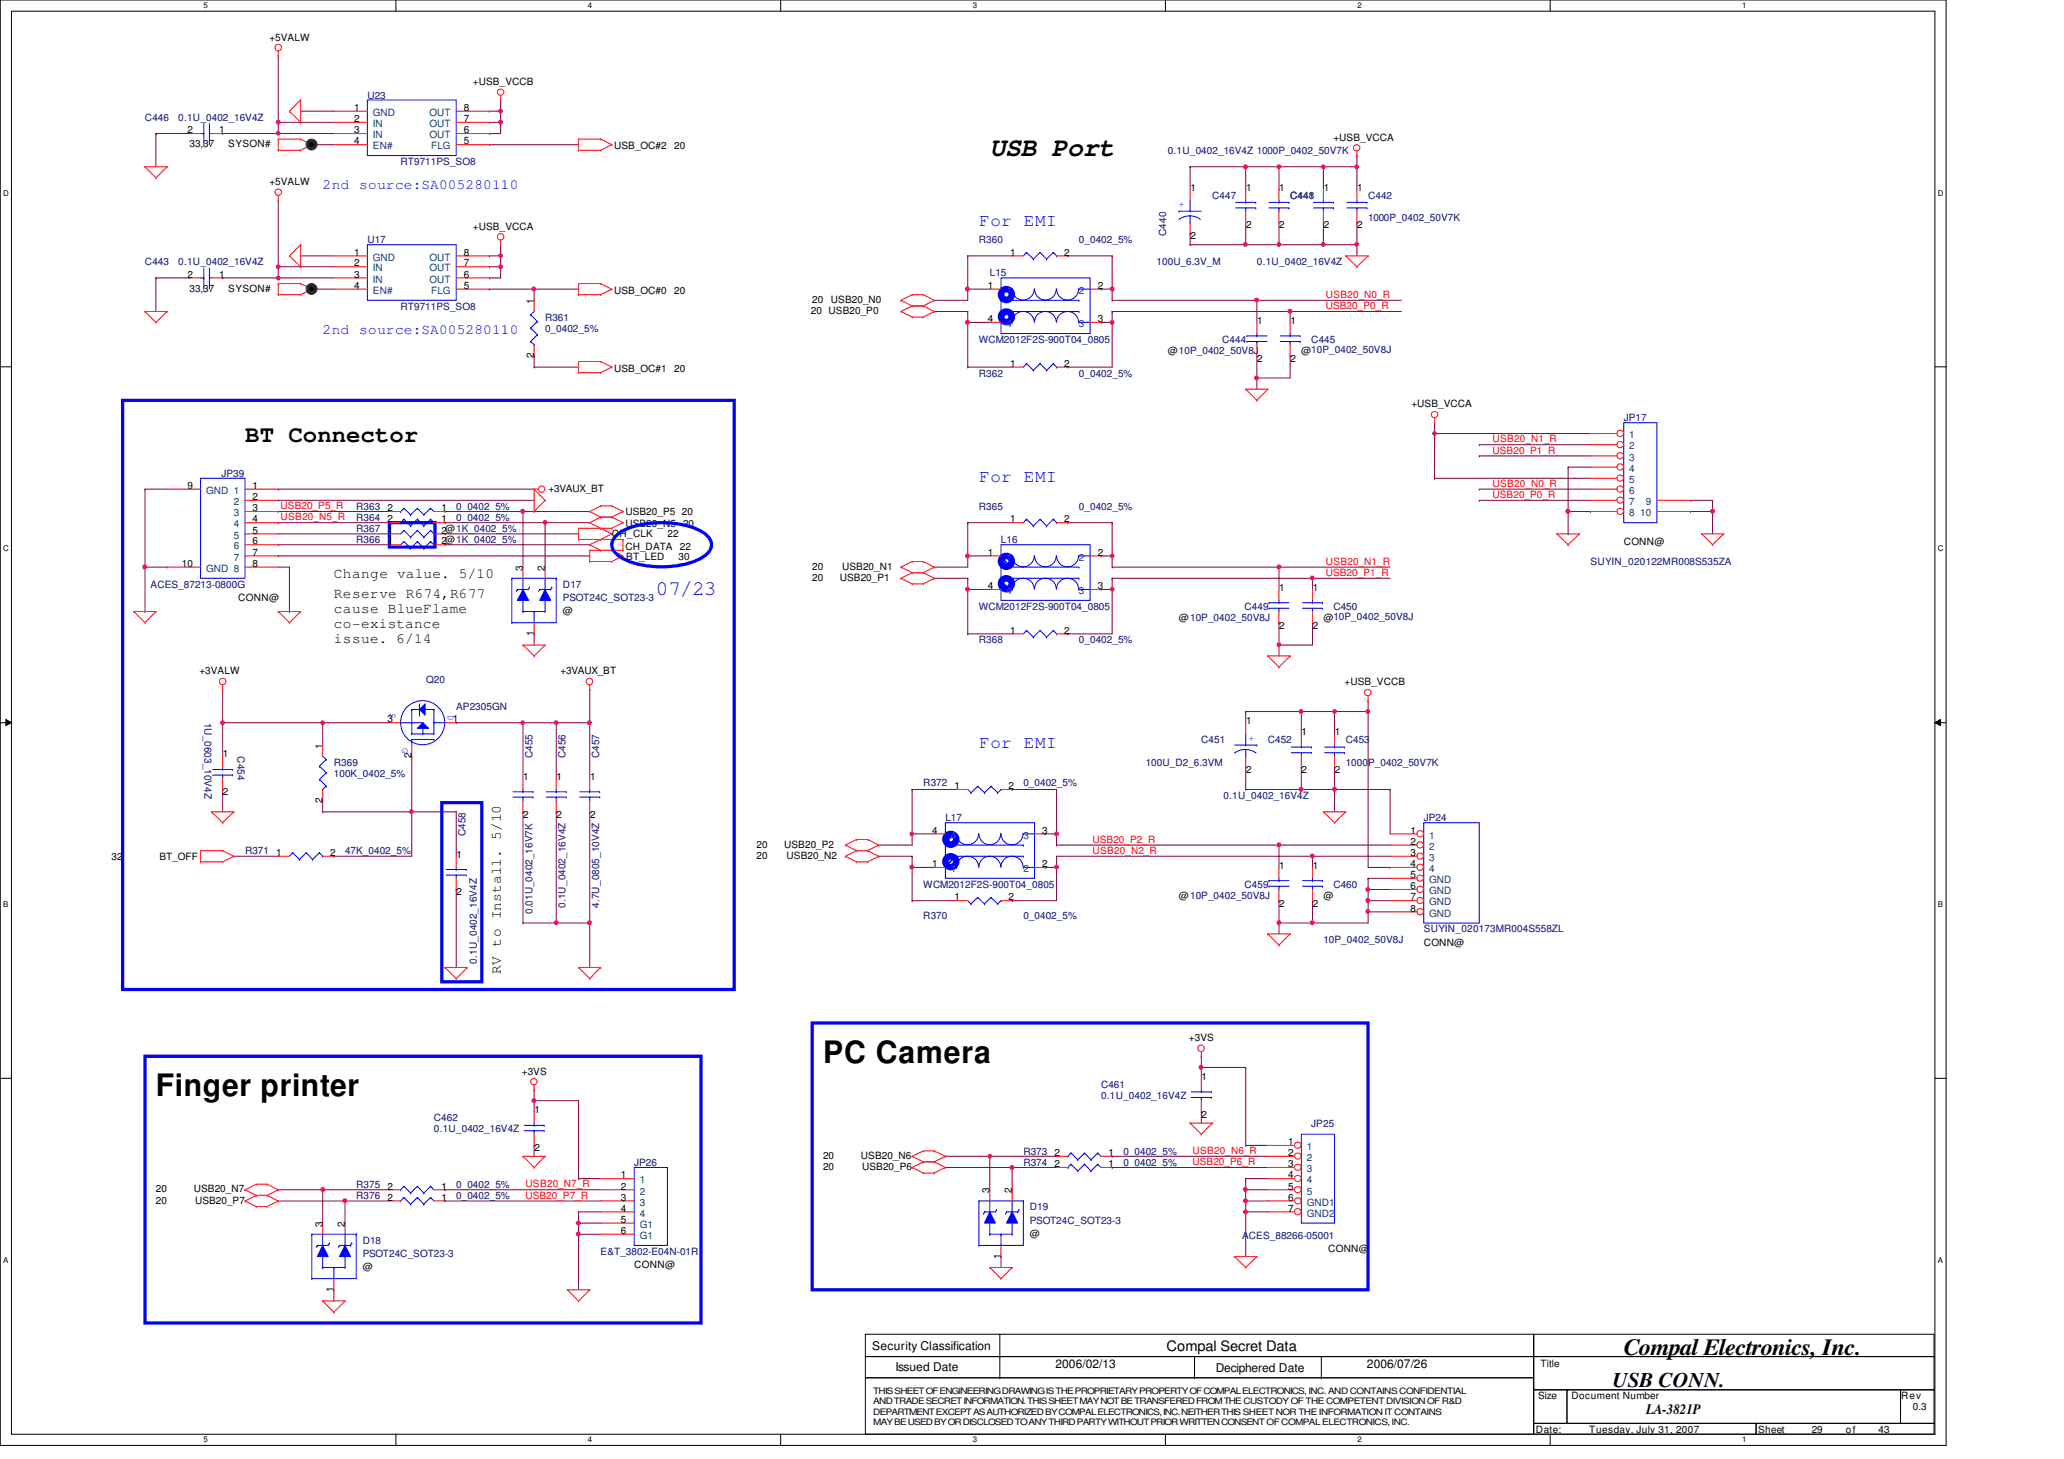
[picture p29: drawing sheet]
<svg xmlns="http://www.w3.org/2000/svg" width="297mm" height="210mm" viewBox="0 0 297 210" stroke-linecap="round" stroke-linejoin="round" font-family="sans-serif">
<defs><g id="words">
<g font-size="4.4">
<text x="118.5" y="153">PC Camera</text>
<text x="22.4" y="157.7">Finger printer</text>
</g>
<text font-size="3.8" x="142.4" y="22.5">USB Port</text>
<g font-size="3.3">
<text x="35.3" y="63.6">BT Connector</text>
<text x="233.7" y="195.1">Compal Electronics, Inc.</text>
</g>
<text font-size="3" fill="#00f" x="94.4" y="85.6">07/23</text>
<text font-size="3" x="232.1" y="199.6">USB CONN.</text>
<g font-size="2.5" fill="#00f">
<text x="140.9" y="32.5">For EMI</text>
<text x="140.9" y="69.3">For EMI</text>
<text x="140.9" y="107.7">For EMI</text>
</g>
<g font-size="2.1" fill="#00f">
<text x="46.4" y="27.2">2nd source:SA005280110</text>
<text x="46.4" y="48">2nd source:SA005280110</text>
</g>
<g font-size="2.1">
<text x="48" y="83.2">Change value. 5/10</text>
<text x="48" y="86.1">Reserve R674,R677</text>
<text x="48" y="88.3">cause BlueFlame</text>
<text x="48" y="90.4">co-existance</text>
<text x="48" y="92.6">issue. 6/14</text>
<text x="72.1" y="140.2" transform="rotate(-90 72.1 140.2)">RV to Install. 5/10</text>
<text x="167.9" y="194.4">Compal Secret Data</text>
<text x="236.9" y="203.5">LA-3821P</text>
</g>
<g font-size="1.7">
<text x="125.5" y="194.3">Security Classification</text>
<text x="128.9" y="197.3">Issued Date</text>
<text x="151.9" y="196.8">2006/02/13</text>
<text x="175" y="197.5">Deciphered Date</text>
<text x="196.7" y="196.8">2006/07/26</text>
</g>
<g font-size="1.4">
<text x="38.8" y="5.8">+5VALW</text>
<text x="51" y="16">1</text>
<text x="51" y="17.6">2</text>
<text x="66.8" y="16">8</text>
<text x="66.8" y="17.6">7</text>
<text x="68.1" y="12.2">+USB_VCCB</text>
<text x="27" y="19.2">2</text>
<text x="27.3" y="21.2">33,37</text>
<text x="31.5" y="19.2">1</text>
<text x="32.8" y="21.2">SYSON#</text>
<text x="51" y="19.2">3</text>
<text x="51" y="20.8">4</text>
<text x="66.8" y="20.8">5</text>
<text x="66.8" y="19.2">6</text>
<text x="88.4" y="21.5">USB_OC#2</text>
<text x="97" y="21.5">20</text>
<text x="191.9" y="20.2">+USB_VCCA</text>
<text x="38.8" y="26.6">+5VALW</text>
<text x="171.3" y="27.4">1</text>
<text x="179.3" y="27.4">1</text>
<text x="184.1" y="27.4">1</text>
<text x="190.5" y="27.4">1</text>
<text x="195.3" y="27.4">1</text>
<text x="68.1" y="33.1">+USB_VCCA</text>
<text x="171.3" y="34.5">2</text>
<text x="179.3" y="32.9">2</text>
<text x="184.1" y="32.9">2</text>
<text x="190.5" y="32.9">2</text>
<text x="195.3" y="32.9">2</text>
<text x="27" y="40">2</text>
<text x="27.3" y="42">33,37</text>
<text x="31.5" y="40">1</text>
<text x="32.8" y="42">SYSON#</text>
<text x="51" y="36.8">1</text>
<text x="51" y="38.4">2</text>
<text x="51" y="40">3</text>
<text x="51" y="41.6">4</text>
<text x="66.8" y="41.6">5</text>
<text x="66.8" y="40">6</text>
<text x="66.8" y="36.8">8</text>
<text x="66.8" y="38.4">7</text>
<text x="142.2" y="41.6">1</text>
<text x="145.4" y="36.8">1</text>
<text x="153.2" y="36.8">2</text>
<text x="158" y="41.6">2</text>
<text x="76.8" y="43.7" transform="rotate(-90 76.8 43.7)">1</text>
<text x="88.4" y="42.3">USB_OC#0</text>
<text x="97" y="42.3">20</text>
<text x="116.7" y="45.2">20 USB20_P0</text>
<text x="116.9" y="43.6">20</text>
<text x="119.6" y="43.6">USB20_N0</text>
<text x="142.2" y="46.4">4</text>
<text x="158" y="46.4">3</text>
<text x="180.9" y="46.6">1</text>
<text x="185.7" y="46.6">1</text>
<text x="76.8" y="51.5" transform="rotate(-90 76.8 51.5)">2</text>
<text x="88.4" y="53.5">USB_OC#1</text>
<text x="97" y="53.5">20</text>
<text x="145.4" y="52.8">1</text>
<text x="153.2" y="52.8">2</text>
<text x="168.1" y="51">@10P_0402_50V8J</text>
<text x="180.9" y="52.1">2</text>
<text x="185.7" y="52.1">2</text>
<text x="187.3" y="51">@10P_0402_50V8J</text>
<text x="203.1" y="58.6">+USB_VCCA</text>
<text x="27" y="70.4">9</text>
<text x="36.4" y="70.4">1</text>
<text x="36.4" y="72">2</text>
<text x="78.9" y="70.8">+3VAUX_BT</text>
<text x="36.4" y="73.6">3</text>
<text x="36.4" y="75.2">4</text>
<text x="36.4" y="76.8">5</text>
<text x="55.7" y="75.2">2</text>
<text x="55.7" y="76.8">1</text>
<text x="55.7" y="73.6">2</text>
<text x="63.5" y="75.2">1</text>
<text x="63.5" y="76.8">2@1K_0402_5%</text>
<text x="63.5" y="73.6">1</text>
<text x="88" y="77.2">CH_CLK</text>
<text x="90" y="75.8">USB20_N5</text>
<text x="90" y="74.2">USB20_P5 20</text>
<text x="96.1" y="77.2">22</text>
<text x="98.3" y="75.8">20</text>
<text x="145.4" y="75.2">1</text>
<text x="153.2" y="75.2">2</text>
<text x="26.2" y="81.6">10</text>
<text x="36.4" y="78.4">6</text>
<text x="36.4" y="80">7</text>
<text x="36.4" y="81.6">8</text>
<text x="55.7" y="78.4">1</text>
<text x="63.5" y="78.4">2@1K_0402_5%</text>
<text x="75.2" y="82.1" transform="rotate(-90 75.2 82.1)">3</text>
<text x="78.4" y="82.1" transform="rotate(-90 78.4 82.1)">2</text>
<text x="90" y="79.1">CH_DATA</text>
<text x="90.1" y="80.6">BT_LED</text>
<text x="97.7" y="80.6">30</text>
<text x="97.8" y="79.1">22</text>
<text x="116.9" y="82">20</text>
<text x="116.9" y="83.6">20</text>
<text x="120.9" y="83.6">USB20_P1</text>
<text x="121.2" y="82">USB20_N1</text>
<text x="142.2" y="80">1</text>
<text x="158" y="80">2</text>
<text x="233.7" y="78.5">CONN@</text>
<text x="34.3" y="86.5">CONN@</text>
<text x="81" y="88.4">@</text>
<text x="142.2" y="84.8">4</text>
<text x="158" y="84.8">3</text>
<text x="169.7" y="89.4">@10P_0402_50V8J</text>
<text x="184.1" y="85">1</text>
<text x="188.9" y="85">1</text>
<text x="190.5" y="89.4">@10P_0402_50V8J</text>
<text x="76.8" y="91.5" transform="rotate(-90 76.8 91.5)">1</text>
<text x="145.4" y="91.2">1</text>
<text x="153.2" y="91.2">2</text>
<text x="184.1" y="90.5">2</text>
<text x="188.9" y="90.5">2</text>
<text x="28.7" y="97.1">+3VALW</text>
<text x="80.7" y="97.1">+3VAUX_BT</text>
<text x="193.5" y="98.6">+USB_VCCB</text>
<text x="46.4" y="107.7" transform="rotate(-90 46.4 107.7)">1</text>
<text x="55.7" y="104">3</text>
<text x="65.1" y="104">1</text>
<text x="179.3" y="104.2">1</text>
<text x="187.3" y="105.8">1</text>
<text x="192.1" y="105.8">1</text>
<text x="32.1" y="109">1</text>
<text x="59.2" y="109.1" transform="rotate(-90 59.2 109.1)">2</text>
<text x="75.3" y="112.2">1</text>
<text x="80.1" y="112.2">1</text>
<text x="84.9" y="112.2">1</text>
<text x="137.4" y="113.6">1</text>
<text x="145.2" y="113.6">2</text>
<text x="179.3" y="111.3">2</text>
<text x="187.3" y="111.3">2</text>
<text x="192.1" y="111.3">2</text>
<text x="32.1" y="114.5">2</text>
<text x="46.4" y="115.5" transform="rotate(-90 46.4 115.5)">2</text>
<text x="75.3" y="117.7">2</text>
<text x="80.1" y="117.7">2</text>
<text x="84.9" y="117.7">2</text>
<text x="134.2" y="120">4</text>
<text x="150" y="120">3</text>
<text x="203" y="120">1</text>
<text x="16" y="123.8">32</text>
<text x="22.9" y="123.8">BT_OFF</text>
<text x="39.7" y="123.2">1</text>
<text x="47.5" y="123.2">2</text>
<text x="65.7" y="123.4">1</text>
<text x="108.9" y="123.6">20</text>
<text x="108.9" y="122">20</text>
<text x="112.9" y="122">USB20_P2</text>
<text x="113.2" y="123.6">USB20_N2</text>
<text x="134.2" y="124.8">1</text>
<text x="150" y="124.8">2</text>
<text x="184.1" y="125">1</text>
<text x="188.9" y="125">1</text>
<text x="203" y="121.6">2</text>
<text x="203" y="123.2">3</text>
<text x="203" y="124.8">4</text>
<text x="65.7" y="128.9">2</text>
<text x="137.4" y="129.6">1</text>
<text x="145.2" y="129.6">2</text>
<text x="169.7" y="129.4">@10P_0402_50V8J</text>
<text x="184.1" y="130.5">2</text>
<text x="188.9" y="130.5">2</text>
<text x="190.5" y="129.4">@</text>
<text x="203" y="126.4">5</text>
<text x="203" y="128">6</text>
<text x="203" y="129.6">7</text>
<text x="203" y="131.2">8</text>
<text x="204.9" y="136.1">CONN@</text>
<text x="171.1" y="149.9">+3VS</text>
<text x="75.1" y="154.6">+3VS</text>
<text x="172.9" y="155.4">1</text>
<text x="76.9" y="160.2">1</text>
<text x="172.9" y="160.9">2</text>
<text x="76.9" y="165.7">2</text>
<text x="118.4" y="166.8">20</text>
<text x="123.9" y="166.8">USB20_N6</text>
<text x="151.8" y="168">2</text>
<text x="151.8" y="166.4">2</text>
<text x="159.6" y="168">1</text>
<text x="159.6" y="166.4">1</text>
<text x="185.4" y="164.8">1</text>
<text x="185.4" y="166.4">2</text>
<text x="185.4" y="168">3</text>
<text x="22.4" y="173.2">20</text>
<text x="22.4" y="171.6">20</text>
<text x="27.9" y="171.6">USB20_N7</text>
<text x="28.1" y="173.2">USB20_P7</text>
<text x="55.7" y="172.8">2</text>
<text x="55.7" y="171.2">2</text>
<text x="63.5" y="172.8">1</text>
<text x="63.5" y="171.2">1</text>
<text x="89.4" y="169.6">1</text>
<text x="89.4" y="171.2">2</text>
<text x="89.4" y="172.8">3</text>
<text x="118.4" y="168.4">20</text>
<text x="124.1" y="168.4">USB20_P6</text>
<text x="142.4" y="171.7" transform="rotate(-90 142.4 171.7)">3</text>
<text x="145.6" y="171.7" transform="rotate(-90 145.6 171.7)">2</text>
<text x="185.4" y="172.8">6</text>
<text x="185.4" y="169.6">4</text>
<text x="185.4" y="171.2">5</text>
<text x="46.4" y="176.5" transform="rotate(-90 46.4 176.5)">3</text>
<text x="49.6" y="176.5" transform="rotate(-90 49.6 176.5)">2</text>
<text x="89.4" y="174.4">4</text>
<text x="89.4" y="176">5</text>
<text x="89.4" y="177.6">6</text>
<text x="148.2" y="178">@</text>
<text x="185.4" y="174.4">7</text>
<text x="48" y="185.9" transform="rotate(-90 48 185.9)">1</text>
<text x="52.2" y="182.8">@</text>
<text x="91.3" y="182.5">CONN@</text>
<text x="144" y="181.1" transform="rotate(-90 144 181.1)">1</text>
<text x="191.1" y="180.3">CONN@</text>
<text x="221.7" y="196.8">Title</text>
<text x="221.4" y="201.4">Size</text>
<text x="226.1" y="201.4">Document Number</text>
<text x="273.6" y="201.4">Rev</text>
<text x="275.3" y="203">0.3</text>
<text x="221" y="206.2">Date:</text>
<text x="228.7" y="206.2">Tuesday, July 31, 2007</text>
<text x="253" y="206.2">Sheet</text>
<text x="260.7" y="206.2">29</text>
<text x="265.6" y="206.2">of</text>
<text x="270.3" y="206.2">43</text>
</g>
<g font-size="1.4" fill="#000080">
<text x="20.9" y="17.4">C446</text>
<text x="25.7" y="17.4">0.1U_0402_16V4Z</text>
<text x="52.9" y="14.2">U23</text>
<text x="57.7" y="23.7">RT9711PS_SO8</text>
<text x="168.1" y="22.2">0.1U_0402_16V4Z 1000P_0402_50V7K</text>
<text x="174.5" y="28.6">C447</text>
<text x="185.7" y="28.6">C441</text>
<text x="185.7" y="28.6">C448</text>
<text x="196.9" y="28.6">C442</text>
<text x="52.9" y="35">U17</text>
<text x="140.9" y="35">R360</text>
<text x="155.3" y="35">0_0402_5%</text>
<text x="167.8" y="34" transform="rotate(-90 167.8 34)">C440</text>
<text x="196.9" y="31.7">1000P_0402_50V7K</text>
<text x="20.9" y="38.2">C443</text>
<text x="25.7" y="38.2">0.1U_0402_16V4Z</text>
<text x="142.4" y="39.8">L15</text>
<text x="166.5" y="38.2">100U_6.3V_M</text>
<text x="180.9" y="38.2">0.1U_0402_16V4Z</text>
<text x="57.7" y="44.6">RT9711PS_SO8</text>
<text x="78.4" y="46.2">R361</text>
<text x="78.4" y="47.8">0_0402_5%</text>
<text x="140.9" y="49.4">WCM2012F2S-900T04_0805</text>
<text x="175.9" y="49.4">C444</text>
<text x="188.7" y="49.4">C445</text>
<text x="140.9" y="54.2">R362</text>
<text x="155.3" y="54.2">0_0402_5%</text>
<text x="233.7" y="60.6">JP17</text>
<text x="31.9" y="68.6">JP39</text>
<text x="51.3" y="75">R364</text>
<text x="51.3" y="76.6">R367</text>
<text x="51.3" y="73.4">R363</text>
<text x="65.7" y="75">0_0402_5%</text>
<text x="65.7" y="73.4">0_0402_5%</text>
<text x="140.9" y="73.4">R365</text>
<text x="155.3" y="73.4">0_0402_5%</text>
<text x="51.3" y="78.2">R366</text>
<text x="144.1" y="78.2">L16</text>
<text x="228.9" y="81.4">SUYIN_020122MR008S535ZA</text>
<text x="21.7" y="84.6">ACES_87213-0800G</text>
<text x="81" y="84.6">D17</text>
<text x="81" y="86.5">PSOT24C_SOT23-3</text>
<text x="140.9" y="87.8">WCM2012F2S-900T04_0805</text>
<text x="179.1" y="87.8">C449</text>
<text x="191.9" y="87.8">C450</text>
<text x="140.9" y="92.6">R368</text>
<text x="155.3" y="92.6">0_0402_5%</text>
<text x="61.3" y="98.3">Q20</text>
<text x="29.4" y="104" transform="rotate(90 29.4 104)">1U_0603_10V4Z</text>
<text x="65.7" y="102.2">AP2305GN</text>
<text x="172.9" y="107">C451</text>
<text x="182.5" y="107">C452</text>
<text x="193.7" y="107">C453</text>
<text x="34.2" y="108.8" transform="rotate(90 34.2 108.8)">C454</text>
<text x="48" y="110.2">R369</text>
<text x="48" y="111.8">100K_0402_5%</text>
<text x="76.6" y="109.1" transform="rotate(-90 76.6 109.1)">C455</text>
<text x="81.4" y="109.1" transform="rotate(-90 81.4 109.1)">C456</text>
<text x="86.2" y="109.1" transform="rotate(-90 86.2 109.1)">C457</text>
<text x="132.9" y="113.1">R372</text>
<text x="147.3" y="113.1">0_0402_5%</text>
<text x="164.9" y="110.2">100U_D2_6.3VM</text>
<text x="193.7" y="110.2">1000P_0402_50V7K</text>
<text x="136.1" y="118.2">L17</text>
<text x="176.1" y="115">0.1U_0402_16V4Z</text>
<text x="204.9" y="118.2">JP24</text>
<text x="35.3" y="123">R371</text>
<text x="49.7" y="123">47K_0402_5%</text>
<text x="67" y="120.4" transform="rotate(-90 67 120.4)">C458</text>
<text x="76.6" y="131.5" transform="rotate(-90 76.6 131.5)">0.01U_0402_16V7K</text>
<text x="81.4" y="130.7" transform="rotate(-90 81.4 130.7)">0.1U_0402_16V4Z</text>
<text x="86.2" y="130.7" transform="rotate(-90 86.2 130.7)">4.7U_0805_10V4Z</text>
<text x="132.9" y="127.8">WCM2012F2S-900T04_0805</text>
<text x="179.1" y="127.8">C459</text>
<text x="191.9" y="127.8">C460</text>
<text x="132.9" y="132.2">R370</text>
<text x="147.3" y="132.2">0_0402_5%</text>
<text x="190.5" y="135.8">10P_0402_50V8J</text>
<text x="204.9" y="134.2">SUYIN_020173MR004S558ZL</text>
<text x="68.6" y="138.7" transform="rotate(-90 68.6 138.7)">0.1U_0402_16V4Z</text>
<text x="62.4" y="161.4">C462</text>
<text x="158.5" y="156.6">C461</text>
<text x="158.5" y="158.2">0.1U_0402_16V4Z</text>
<text x="62.4" y="163">0.1U_0402_16V4Z</text>
<text x="91.3" y="167.8">JP26</text>
<text x="147.3" y="167.8">R374</text>
<text x="147.3" y="166.2">R373</text>
<text x="161.7" y="167.8">0_0402_5%</text>
<text x="161.7" y="166.2">0_0402_5%</text>
<text x="188.7" y="162.2">JP25</text>
<text x="51.3" y="172.6">R376</text>
<text x="51.3" y="171">R375</text>
<text x="65.7" y="172.6">0_0402_5%</text>
<text x="65.7" y="171">0_0402_5%</text>
<text x="52.2" y="179">D18</text>
<text x="148.2" y="174.2">D19</text>
<text x="148.2" y="176.1">PSOT24C_SOT23-3</text>
<text x="178.8" y="178.4">ACES_88266-05001</text>
<text x="52.2" y="180.9">PSOT24C_SOT23-3</text>
<text x="86.4" y="180.6">E&amp;T_3802-E04N-01R</text>
</g>
<g font-size="1.4" fill="#004080">
<text x="53.7" y="16.7">GND</text>
<text x="61.8" y="16.7">OUT</text>
<text x="53.7" y="18.3">IN</text>
<text x="53.7" y="19.9">IN</text>
<text x="53.7" y="21.5">EN#</text>
<text x="61.8" y="19.9">OUT</text>
<text x="61.8" y="18.3">OUT</text>
<text x="62.1" y="21.5">FLG</text>
<text x="53.7" y="37.5">GND</text>
<text x="53.7" y="39.1">IN</text>
<text x="53.7" y="40.7">IN</text>
<text x="61.8" y="40.7">OUT</text>
<text x="61.8" y="37.5">OUT</text>
<text x="61.8" y="39.1">OUT</text>
<text x="53.7" y="42.3">EN#</text>
<text x="62.1" y="42.3">FLG</text>
<text x="144.9" y="42.3">1</text>
<text x="144.9" y="47.1">4</text>
<text x="155.3" y="42.3">2</text>
<text x="155.3" y="47.1">3</text>
<text x="234.5" y="63.1">1</text>
<text x="234.5" y="64.7">2</text>
<text x="29.7" y="71.1">GND 1</text>
<text x="234.5" y="66.3">3</text>
<text x="234.5" y="67.9">4</text>
<text x="234.5" y="69.5">5</text>
<text x="234.5" y="71.1">6</text>
<text x="33.7" y="72.7">2</text>
<text x="33.7" y="74.3">3</text>
<text x="33.7" y="75.9">4</text>
<text x="33.7" y="77.5">5</text>
<text x="234.5" y="72.7">7</text>
<text x="234.5" y="74.3">8</text>
<text x="236" y="74.3">10</text>
<text x="236.9" y="72.7">9</text>
<text x="29.7" y="82.3">GND 8</text>
<text x="33.7" y="79.1">6</text>
<text x="33.7" y="80.7">7</text>
<text x="144.9" y="80.7">1</text>
<text x="155.3" y="80.7">2</text>
<text x="144.9" y="85.5">4</text>
<text x="155.3" y="85.5">3</text>
<text x="136.9" y="125.5">1</text>
<text x="136.9" y="120.7">4</text>
<text x="147.3" y="125.5">2</text>
<text x="147.3" y="120.7">3</text>
<text x="205.7" y="120.7">1</text>
<text x="205.7" y="122.3">2</text>
<text x="205.7" y="123.9">3</text>
<text x="205.7" y="125.5">4</text>
<text x="205.7" y="127.1">GND</text>
<text x="205.7" y="128.7">GND</text>
<text x="205.7" y="130.3">GND</text>
<text x="205.7" y="131.9">GND</text>
<text x="188.1" y="165.5">1</text>
<text x="188.1" y="167.1">2</text>
<text x="92.1" y="170.3">1</text>
<text x="92.1" y="171.9">2</text>
<text x="92.1" y="173.5">3</text>
<text x="188.1" y="173.5">GND1</text>
<text x="188.1" y="168.7">3</text>
<text x="188.1" y="170.3">4</text>
<text x="188.1" y="171.9">5</text>
<text x="92.1" y="175.1">4</text>
<text x="92.1" y="176.7">G1</text>
<text x="92.1" y="178.3">G1</text>
<text x="188.1" y="175.1">GND2</text>
</g>
<g font-size="1.4" fill="#00f">
<text x="169.7" y="29.8">+</text>
<text x="56.1" y="102.6" transform="rotate(90 56.1 102.6)">S</text>
<text x="57.9" y="107.7" transform="rotate(90 57.9 107.7)">G</text>
<text x="64.4" y="102.9" transform="rotate(90 64.4 102.9)">D</text>
<text x="179.7" y="106.6">+</text>
</g>
<g font-size="1.4" fill="#f00">
<text x="190.8" y="42.9">USB20_N0_R</text>
<text x="190.8" y="44.5">USB20_P0_R</text>
<text x="214.8" y="63.7">USB20_N1_R</text>
<text x="214.8" y="65.3">USB20_P1_R</text>
<text x="214.8" y="70.1">USB20_N0_R</text>
<text x="214.8" y="71.7">USB20_P0_R</text>
<text x="40.4" y="73.3">USB20_P5_R</text>
<text x="40.4" y="74.9">USB20_N5_R</text>
<text x="190.8" y="81.3">USB20_N1_R</text>
<text x="190.8" y="82.9">USB20_P1_R</text>
<text x="157.2" y="122.9">USB20_N2_R</text>
<text x="157.2" y="121.3">USB20_P2_R</text>
<text x="171.6" y="166.1">USB20_N6_R</text>
<text x="171.6" y="167.7">USB20_P6_R</text>
<text x="75.6" y="170.9">USB20_N7_R</text>
<text x="75.6" y="172.5">USB20_P7_R</text>
</g>
<g font-size="1.3">
<text x="125.7" y="200.6">THIS SHEET OF ENGINEERING DRAWING IS THE PROPRIETARY PROPERTY OF COMPAL ELECTRONICS, INC. AND CONTAINS CONFIDENTIAL</text>
<text x="125.7" y="202.1">AND TRADE SECRET INFORMATION. THIS SHEET MAY NOT BETRANSFERED FROM THE CUSTODY OF THE COMPETENT DIVISION OF R&amp;D</text>
<text x="125.7" y="203.6">DEPARTMENT EXCEPT AS AUTHORIZED BY COMPAL ELECTRONICS, INC. NEITHER THIS SHEET NOR THE INFORMATION IT CONTAINS</text>
<text x="125.7" y="205.1">MAY BE USED BY OR DISCLOSED TO ANY THIRD PARTY WITHOUT PRIOR WRITTEN CONSENT OF COMPAL ELECTRONICS, INC.</text>
</g>
<g font-size="1.1">
<text x="29.3" y="1.1">5</text>
<text x="84.6" y="1.1">4</text>
<text x="140" y="1.1">3</text>
<text x="195.4" y="1.1">2</text>
<text x="250.7" y="1.1">1</text>
<text x=".5" y="28.2">D</text>
<text x="278.9" y="28.2">D</text>
<text x=".5" y="79.3">C</text>
<text x="278.9" y="79.3">C</text>
<text x=".5" y="130.6">B</text>
<text x="278.9" y="130.6">B</text>
<text x=".5" y="181.7">A</text>
<text x="278.9" y="181.7">A</text>
<text x="29.3" y="207.6">5</text>
<text x="84.6" y="207.6">4</text>
<text x="140" y="207.6">3</text>
<text x="195.4" y="207.6">2</text>
<text x="250.7" y="207.6">1</text>
</g>
</g></defs>
<path d="M0 0h280.1v208h-280.1zM1.6 1.6h276.9v204.8h-276.9z" fill="none" stroke="#000" stroke-width=".14"/>
<g fill="#fff">
<path d="M29.3 .2h.6v1.2h-.6z"/>
<path d="M29.3 206.6h.6v1.2h-.6z"/>
</g>
<path d="M57 0v1.6M57 206.4v1.6" fill="none" stroke="#000" stroke-width=".14"/>
<g fill="#fff">
<path d="M84.6 .2h.6v1.2h-.6z"/>
<path d="M84.6 206.6h.6v1.2h-.6z"/>
</g>
<path d="M112.3 0v1.6M112.3 206.4v1.6" fill="none" stroke="#000" stroke-width=".14"/>
<g fill="#fff">
<path d="M140 .2h.6v1.2h-.6z"/>
<path d="M140 206.6h.6v1.2h-.6z"/>
</g>
<path d="M167.7 0v1.6M167.7 206.4v1.6" fill="none" stroke="#000" stroke-width=".14"/>
<g fill="#fff">
<path d="M195.4 .2h.6v1.2h-.6z"/>
<path d="M195.4 206.6h.6v1.2h-.6z"/>
</g>
<path d="M223.1 0v1.6M223.1 206.4v1.6" fill="none" stroke="#000" stroke-width=".14"/>
<g fill="#fff">
<path d="M250.7 .2h.6v1.2h-.6z"/>
<path d="M250.7 206.6h.6v1.2h-.6z"/>
<path d="M.5 27.2h.7v1.2h-.7z"/>
<path d="M278.9 27.2h.8v1.2h-.8z"/>
<path d="M.5 78.4h.7v1.1h-.7z"/>
<path d="M278.9 78.4h.8v1.1h-.8z"/>
</g>
<path d="M0 52.8h1.6M278.5 52.8h1.6" fill="none" stroke="#000" stroke-width=".14"/>
<g fill="#fff">
<path d="M.5 129.6h.7v1.2h-.7z"/>
<path d="M278.9 129.6h.7v1.2h-.7z"/>
</g>
<path d="M0 104h1.6M.8 103.5l.8 .5-.8 .4zM278.5 104l.8-.5v.9zM278.5 104h1.6" fill="none" stroke="#000" stroke-width=".14"/>
<path d="M.8 103.5l.8 .5-.8 .4zM278.5 104l.8-.5v.9z" fill="#000"/>
<g fill="#fff">
<path d="M.5 180.8h.7v1.1h-.7z"/>
<path d="M278.9 180.8h.7v1.1h-.7z"/>
</g>
<path d="M0 155.2h1.6M278.5 155.2h1.6" fill="none" stroke="#000" stroke-width=".14"/>
<g fill="none" stroke="#800040" stroke-width=".14">
<path d="M22.4 19.2h.1M22.4 19.2h4.9M22.4 19.2v4.8M32 19.2h.1M32 19.2h16M40 8h.1M40 17.6h.1M40 19.2h.1M40 8v11.2M40 17.6h8M43.3 16h.1M43.3 16h4.7"/>
<path d="M70.4 17.6h.1M70.4 19.2h.1M70.4 16h.1M70.4 17.6h1.6M70.4 16h1.6M72 14.4h.1M72 16h.1M72 17.6h.1M72 14.4v4.8h-1.6M40 28.8h.1M40 38.4h.1M40 38.4h8"/>
<path d="M40 28.8v11.2M43.3 36.8h.1M43.3 36.8h4.7M44.9 20.8h.1M44.9 20.8h3.1M70.4 36.8h.1M70.4 38.4h.1M70.4 20.8h.1M70.4 36.8h1.6M70.4 38.4h1.6M70.4 20.8h12.9M72 35.2h.1"/>
<path d="M72 36.8h.1M72 38.4h.1M72 35.2v4.8h-1.6M139.3 36.8h.1M139.3 36.8v6.4h-4.9M139.3 36.8h6.4M153.7 36.8h.1M153.7 36.8h6.4M160.1 36.8h.1M160.1 36.8v6.4M171.3 24h.1M171.3 35.2h.1"/>
<path d="M171.3 33.6h.1M171.3 24h24M171.3 24v3.2M171.3 33.6v1.6M171.3 35.2h24M179.3 27.2h.1M179.3 24h.1M179.3 35.2h.1M179.3 24v3.2M179.3 32v3.2M184.1 24h.1M184.1 27.2h.1"/>
<path d="M184.1 35.2h.1M184.1 24v3.2M184.1 32v3.2M190.5 24h.1M190.5 32h.1M190.5 35.2h.1M190.5 24v3.2M190.5 32v3.2M195.3 24h.1M195.3 22.4h.1M195.3 35.2h.1M195.3 32h.1"/>
<path d="M195.3 22.4v4.8M195.3 32v4.8M22.4 40h.1M22.4 40h4.9M22.4 40v4.8M32 40h.1M32 40h16M40 40h.1M44.9 41.6h.1M44.9 41.6h3.1M70.4 40h.1M70.4 41.6h.1"/>
<path d="M70.4 41.6h12.9M76.9 41.6h.1M76.9 52.8h.1M76.9 51.2h.1M76.9 52.8h6.4M76.9 41.6v1.6M76.9 51.2v1.6M134.4 43.2h.1M134.4 44.8h.1M134.4 44.8h4.9M139.3 41.6h.1M139.3 46.4h.1"/>
<path d="M139.3 44.8h.1M139.3 52.8h.1M139.3 41.6h3.1M139.3 46.4h3.1M139.3 44.8v8M139.3 52.8h6.4M153.7 52.8h.1M158.4 41.6h.1M158.4 46.4h.1M158.4 41.6h1.7M158.4 46.4h1.7M160.1 43.2h.1"/>
<path d="M160.1 41.6h.1M160.1 44.8h.1M160.1 46.4h.1M160.1 43.2h41.6M160.1 44.8h41.6M160.1 44.8v8h-6.4M180.9 43.2h.1M180.9 51.2h.1M180.9 54.4h.1M180.9 43.2v3.2M180.9 51.2v4.8M185.7 44.8h.1"/>
<path d="M185.7 51.2h.1M185.7 44.8v1.6M185.7 51.2v3.2h-4.8M20.9 70.4h.1M20.9 70.4h3.1M20.9 70.4v17.6M40 72h.1M40 70.4h.1M40 73.6h.1M40 75.2h.1M40 78.4h.1M40 75.2h16"/>
<path d="M40 72h36.9M40 70.4h36.9M40 73.6h16M40 78.4h16M40 76.8h16M56 76.8h.1M64 75.2h.1M64 73.6h.1M64 78.4h.1M64 76.8h.1M64 75.2h20.9M64 73.6h20.9"/>
<path d="M64 78.4h20.9M64 76.8h19.3M75.3 73.6h.1M75.3 73.6v8M78.4 75.2h.1M78.4 75.2v6.4M139.3 75.2h.1M139.3 75.2v6.4h-4.9M139.3 75.2h6.4M153.7 75.2h.1M153.7 75.2h6.4M160.1 75.2h.1"/>
<path d="M160.1 75.2v6.4M206.5 62.4h.1M206.5 60.8h.1M206.5 68.8h.1M206.5 62.4h22.4M206.5 60.8v8M206.5 68.8h22.4M212.9 64h.1M212.9 65.6h.1M212.9 70.4h.1M212.9 72h.1M212.9 72h16"/>
<path d="M212.9 70.4h16M212.9 64h16M212.9 65.6h16M225.7 67.2h.1M225.7 76.8h.1M225.7 73.6h.1M225.7 73.6h3.2M225.7 67.2h3.2M225.7 67.2v9.6M228.9 73.6h.1M243.3 73.6h.1M243.3 72h.1"/>
<path d="M243.3 72h3.2M243.3 73.6h3.2M246.5 72h.1M246.5 73.6h.1M246.5 72v4.8M20.9 81.6h.1M20.9 88h.1M20.9 81.6h3.1M24 81.6h.1M32 99.2h.1M32 99.2v9.6M40 80h.1"/>
<path d="M40 81.6h1.7M40 80h44.9M41.7 88h.1M41.7 81.6h.1M41.7 81.6v6.4M76.9 91.2h.1M76.9 91.2v1.6M84.9 99.2h.1M84.9 99.2v12.8M134.4 81.6h.1M134.4 83.2h.1M134.4 83.2h4.9"/>
<path d="M139.3 80h.1M139.3 84.8h.1M139.3 83.2h.1M139.3 91.2h.1M139.3 83.2v8M139.3 80h3.1M139.3 84.8h3.1M139.3 91.2h6.4M153.7 91.2h.1M158.4 80h.1M158.4 84.8h.1M158.4 80h1.7"/>
<path d="M158.4 84.8h1.7M160.1 83.2h.1M160.1 80h.1M160.1 84.8h.1M160.1 81.6h.1M160.1 83.2v8h-6.4M160.1 81.6h40M160.1 83.2h40M184.1 81.6h.1M184.1 92.8h.1M184.1 89.6h.1M184.1 81.6v3.2"/>
<path d="M184.1 89.6v4.8M188.9 83.2h.1M188.9 89.6h.1M188.9 83.2v1.6M188.9 89.6v3.2h-4.8M32 104h.1M32 113.6h.1M32 104h24M32 113.6v3.2M46.4 104h.1M46.4 115.2h.1M46.4 116.8h.1"/>
<path d="M46.4 104v3.2M46.4 115.2v1.6M46.4 116.8h19.3M59.3 108.8h.1M59.3 116.8h.1M59.3 108.8v14.4h-11.3M65.7 104h.1M65.7 116.8h.1M65.7 104h19.2M65.7 116.8v6.4M75.3 104h.1M75.3 116.8h.1"/>
<path d="M75.3 104v8M75.3 116.8v16M80 104h.1M80 116.8h.1M80 104v8M80 116.8v16M84.9 104h.1M84.9 116.8h.1M84.9 116.8v22.4M131.3 113.6h.1M131.3 113.6v8h-4.9M131.3 113.6h6.4"/>
<path d="M145.7 113.6h.1M145.7 113.6h6.4M152.1 113.6h.1M152.1 113.6v8M179.3 102.4h.1M179.3 110.4h.1M179.3 113.6h.1M179.3 102.4v1.6M179.3 110.4v3.2M179.3 102.4h17.6M179.3 113.6h20.8M187.3 102.4h.1"/>
<path d="M187.3 113.6h.1M187.3 110.4h.1M187.3 102.4v3.2M187.3 110.4v3.2M192.1 102.4h.1M192.1 113.6h.1M192.1 110.4h.1M192.1 102.4v3.2M192.1 110.4v6.4M196.9 102.4h.1M196.9 100.8h.1M196.9 100.8v24h3.2"/>
<path d="M200.1 113.6h.1M200.1 113.6v6.4M33.7 123.2h.1M33.7 123.2h6.3M48 123.2h.1M65.7 128h.1M65.7 128v11.2M75.3 132.8h.1M75.3 132.8h9.6M80 132.8h.1M84.9 132.8h.1M126.4 123.2h.1"/>
<path d="M126.4 121.6h.1M126.4 123.2h4.9M131.3 124.8h.1M131.3 120h.1M131.3 129.6h.1M131.3 123.2h.1M131.3 129.6h6.4M131.3 124.8h3.1M131.3 123.2v6.4M131.3 120h3.1M145.7 129.6h.1M150.4 124.8h.1"/>
<path d="M150.4 120h.1M150.4 124.8h1.7M150.4 120h1.7M152.1 120h.1M152.1 124.8h.1M152.1 123.2h.1M152.1 121.6h.1M152.1 123.2h48M152.1 121.6h48M152.1 123.2v6.4h-6.4M184.1 132.8h.1M184.1 121.6h.1"/>
<path d="M184.1 129.6h.1M184.1 121.6v3.2M184.1 129.6v4.8M188.9 123.2h.1M188.9 129.6h.1M188.9 132.8h.1M188.9 123.2v1.6M188.9 129.6v3.2M196.9 131.2h.1M196.9 128h.1M196.9 126.4h.1M196.9 129.6h.1"/>
<path d="M196.9 126.4v6.4h-12.8M196.9 131.2h3.2M196.9 128h3.2M196.9 129.6h3.2M196.9 126.4h3.2M200.1 124.8h.1M76.9 158.4h.1M76.9 156.8h.1M76.9 156.8v3.2M76.9 158.4h6.4M83.3 158.4h.1M83.3 158.4v11.2"/>
<path d="M172.9 153.6h.1M172.9 152h.1M172.9 153.6h6.4M172.9 152v3.2M179.3 153.6h.1M179.3 153.6v11.2M40 171.2h.1M40 172.8h.1M40 172.8h16M40 171.2h16M46.4 171.2h.1M46.4 171.2v4.8"/>
<path d="M49.7 172.8h.1M49.7 172.8v3.2M64 171.2h.1M64 172.8h.1M64 172.8h22.4M64 171.2h22.4M76.9 164.8h.1M76.9 164.8v1.6M83.3 169.6h.1M83.3 174.4h.1M83.3 176h.1M83.3 177.6h.1"/>
<path d="M83.3 174.4v11.2M83.3 169.6h3.1M83.3 174.4h3.1M83.3 176h3.1M83.3 177.6h3.1M136.1 166.4h.1M136.1 168h.1M136.1 168h16M136.1 166.4h16M142.4 166.4h.1M142.4 166.4v4.8M145.7 168h.1"/>
<path d="M145.7 168v3.2M160.1 166.4h.1M160.1 168h.1M160.1 168h22.4M160.1 166.4h22.4M172.9 160h.1M172.9 160v1.6M179.3 164.8h.1M179.3 172.8h.1M179.3 171.2h.1M179.3 174.4h.1M179.3 169.6h.1"/>
<path d="M179.3 169.6v11.2M179.3 169.6h3.2M179.3 172.8h3.2M179.3 171.2h3.2M179.3 164.8h3.2M179.3 174.4h3.2M48 185.6h.1M48 185.6v1.6M144.1 180.8h.1M144.1 180.8v1.6"/>
</g>
<g fill="none" stroke="#f00" stroke-width=".14">
<path d="M40 20h.1M40 21.6h.1M40 20v1.6M40 21.6h3.3M40 20h3.3M43.3 21.6h.1M43.3 20h.1M43.3 20l1.6 .8M44.9 20.8h.1M44.9 20.8l-1.6 .8M83.3 20h.1M83.3 21.6h.1"/>
<path d="M83.3 20v1.6M83.3 21.6h3.1M83.3 20h3.1M86.4 21.6h.1M86.4 20h.1M86.4 20l1.6 .8M88 20.8h.1M88 20.8l-1.6 .8M40 40.8h.1M40 42.4h.1M40 42.4h3.3M40 40.8h3.3"/>
<path d="M40 40.8v1.6M43.3 42.4h.1M43.3 40.8h.1M43.3 40.8l1.6 .8M44.9 41.6h.1M44.9 41.6l-1.6 .8M83.3 40.8h.1M83.3 42.4h.1M83.3 52h.1M83.3 53.6h.1M83.3 42.4h3.1M83.3 40.8h3.1"/>
<path d="M83.3 40.8v1.6M83.3 52v1.6M83.3 53.6h3.1M83.3 52h3.1M86.4 42.4h.1M86.4 40.8h.1M86.4 53.6h.1M86.4 52h.1M86.4 40.8l1.6 .8M86.4 52l1.6 .8M88 41.6h.1M88 52.8h.1"/>
<path d="M88 41.6l-1.6 .8M88 52.8l-1.6 .8M129.7 44.8h.1M129.7 43.2h.1M129.7 44.8l1.6 .8M129.7 43.2l1.6 .8M131.3 45.6h.1M131.3 44h.1M131.3 42.4h.1M131.3 45.6h1.6M131.3 44h1.6M131.3 44l-1.6 .8"/>
<path d="M131.3 42.4h1.6M131.3 42.4l-1.6 .8M132.9 45.6h.1M132.9 44h.1M132.9 42.4h.1M132.9 44l1.5 .8M132.9 42.4l1.5 .8M134.4 44.8h.1M134.4 43.2h.1M134.4 44.8l-1.5 .8M134.4 43.2l-1.5 .8M83.3 76h.1"/>
<path d="M83.3 77.6h.1M83.3 76v1.6M83.3 77.6h6.4M83.3 76h4.7M84.9 78.4h.1M84.9 75.2h.1M84.9 73.6h.1M84.9 79.2h.1M84.9 79.2h4.8M84.9 78.4l1.5 .8M84.9 75.2l1.5 .8M84.9 73.6l1.5 .8"/>
<path d="M84.9 79.2v1.6M86.4 79.2h.1M86.4 77.6h.1M86.4 74.4h.1M86.4 76h.1M86.4 72.8h.1M86.4 77.6l-1.5 .8M86.4 74.4l-1.5 .8M86.4 74.4h1.6M86.4 72.8l-1.5 .8M86.4 72.8h1.6M86.4 76l1.6 .8"/>
<path d="M88 74.4h.1M88 76h.1M88 72.8h.1M88 79.2h.1M88 76.8h.1M88 74.4l1.7 .8M88 72.8l1.7 .8M88 79.2l1.7 .8M88 76.8l-1.6 .8M89.7 77.6h.1M89.7 79.2h.1M89.7 75.2h.1"/>
<path d="M89.7 73.6h.1M89.7 77.6v1.6M89.7 75.2l-1.7 .8M89.7 73.6l-1.7 .8M84.9 80.8h.1M84.9 80.8h3.1M88 80.8h.1M89.7 80h.1M89.7 80l-1.7 .8M129.7 81.6h.1M129.7 83.2h.1M129.7 81.6l1.6 .8"/>
<path d="M129.7 83.2l1.6 .8M131.3 82.4h.1M131.3 80.8h.1M131.3 84h.1M131.3 82.4h1.6M131.3 80.8h1.6M131.3 80.8l-1.6 .8M131.3 84h1.6M131.3 82.4l-1.6 .8M132.9 82.4h.1M132.9 80.8h.1M132.9 84h.1"/>
<path d="M132.9 80.8l1.5 .8M132.9 82.4l1.5 .8M134.4 81.6h.1M134.4 83.2h.1M134.4 81.6l-1.5 .8M134.4 83.2l-1.5 .8M28.9 124h.1M28.9 122.4h.1M28.9 122.4h3.1M28.9 124h3.1M28.9 122.4v1.6M32 122.4h.1"/>
<path d="M32 124h.1M32 122.4l1.7 .8M33.7 123.2h.1M33.7 123.2l-1.7 .8M121.7 123.2h.1M121.7 121.6h.1M121.7 123.2l1.6 .8M121.7 121.6l1.6 .8M123.3 122.4h.1M123.3 124h.1M123.3 120.8h.1M123.3 122.4h1.6"/>
<path d="M123.3 124h1.6M123.3 122.4l-1.6 .8M123.3 120.8l-1.6 .8M123.3 120.8h1.6M124.9 122.4h.1M124.9 124h.1M124.9 120.8h.1M124.9 122.4l1.5 .8M124.9 120.8l1.5 .8M126.4 123.2h.1M126.4 121.6h.1M126.4 123.2l-1.5 .8"/>
<path d="M126.4 121.6l-1.5 .8M35.3 171.2h.1M35.3 172.8h.1M35.3 171.2l1.6 .8M35.3 172.8l1.6 .9M36.9 172h.1M36.9 170.4h.1M36.9 173.7h.1M36.9 172h1.5M36.9 170.4h1.5M36.9 170.4l-1.6 .8M36.9 173.7h1.5"/>
<path d="M36.9 172l-1.6 .8M38.4 172h.1M38.4 170.4h.1M38.4 173.7h.1M38.4 170.4l1.6 .8M38.4 172l1.6 .8M40 171.2h.1M40 172.8h.1M40 171.2l-1.6 .8M40 172.8l-1.6 .9M131.3 166.4h.1M131.3 168h.1"/>
<path d="M131.3 166.4l1.6 .8M131.3 168l1.6 .8M132.9 167.2h.1M132.9 165.7h.1M132.9 168.8h.1M132.9 167.2h1.5M132.9 165.7h1.5M132.9 165.7l-1.6 .7M132.9 168.8h1.5M132.9 167.2l-1.6 .8M134.4 167.2h.1M134.4 165.7h.1"/>
<path d="M134.4 168.8h.1M134.4 165.7l1.7 .7M134.4 167.2l1.7 .8M136.1 166.4h.1M136.1 168h.1M136.1 166.4l-1.7 .8M136.1 168l-1.7 .8"/>
</g>
<circle cx="44.8" cy="41.6" r=".78" fill="#008000"/>
<g fill="none" stroke="#008000" stroke-width=".14">
<circle cx="44.8" cy="41.6" r=".4"/>
<circle cx="44.8" cy="41.6" r=".78"/>
</g>
<circle cx="44.8" cy="41.6" r=".4" fill="#000"/>
<circle cx="44.8" cy="20.8" r=".78" fill="#008000"/>
<g fill="none" stroke="#008000" stroke-width=".14">
<circle cx="44.8" cy="20.8" r=".4"/>
<circle cx="44.8" cy="20.8" r=".78"/>
</g>
<circle cx="44.8" cy="20.8" r=".4" fill="#000"/>
<g fill="none" stroke="#f00" stroke-width=".14">
<path d="M40 8h.1M40 7.4v.6M41.7 16h.1M41.7 16l1.6 1.6M43.3 17.6h.1M43.3 14.4h.1M43.3 14.4v3.2M43.3 14.4l-1.6 1.6M72 14.4h.1M72 13.8v.6M20.9 24h.1M20.9 24h3.1"/>
<path d="M20.9 24l1.5 1.6M22.4 25.6h.1M24 24h.1M24 24l-1.6 1.6M40 28.8h.1M40 28.2v.6M41.7 36.8h.1M41.7 36.8l1.6 1.6M43.3 38.4h.1M43.3 35.2h.1M43.3 35.2v3.2M43.3 35.2l-1.6 1.6"/>
<path d="M72 35.2h.1M72 34.6v.6M184.1 27.2v1.6M184.1 30.4v1.6M190.5 27.2v1.6M190.5 30.4v1.6M193.7 36.8h.1M193.7 36.8h3.2M193.7 36.8l1.6 1.6M195.3 38.4h.1M195.3 22.4h.1M195.3 21.8v.6"/>
<path d="M196.9 36.8h.1M196.9 36.8l-1.6 1.6M20.9 44.8h.1M20.9 44.8h3.1M20.9 44.8l1.5 1.6M22.4 46.4h.1M24 44.8h.1M24 44.8l-1.6 1.6M179.3 56h.1M179.3 56h3.2M179.3 56l1.6 1.6M180.9 57.6h.1"/>
<path d="M182.5 56h.1M182.5 56l-1.6 1.6M185.7 46.4v1.6M185.7 49.6v1.6M56 75.2h1.7M62.4 75.2h1.6M76.9 70.4h.1M76.9 73.6h.1M76.9 70.4h.6M76.9 70.4v3.2M76.9 70.4l1.5 1.6M78.4 72h.1"/>
<path d="M78.4 72l-1.5 1.6M145.7 75.2h1.6M152.1 75.2h1.6M206.5 60.8h.1M206.5 60.2v.6M224.1 76.8h.1M224.1 76.8h3.2M224.1 76.8l1.6 1.6M225.7 78.4h.1M227.3 76.8h.1M227.3 76.8l-1.6 1.6M244.9 76.8h.1"/>
<path d="M244.9 76.8h3.2M244.9 76.8l1.6 1.6M246.5 78.4h.1M248.1 76.8h.1M248.1 76.8l-1.6 1.6M19.3 88h.1M19.3 88h3.1M19.3 88l1.6 1.6M20.9 89.6h.1M22.4 88h.1M22.4 88l-1.5 1.6M32 99.2h.1"/>
<path d="M32 98.6v.6M40 88h.1M40 88h3.3M40 88l1.7 1.6M41.7 89.6h.1M43.3 88h.1M43.3 88l-1.6 1.6M75.3 92.8h.1M75.3 92.8h3.1M75.3 92.8l1.6 1.6M76.9 94.4h.1M78.4 92.8h.1"/>
<path d="M78.4 92.8l-1.5 1.6M84.9 99.2h.1M84.9 98.6v.6M182.5 94.4h.1M182.5 94.4h3.2M182.5 94.4l1.6 1.6M184.1 96h.1M185.7 94.4h.1M185.7 94.4l-1.6 1.6M188.9 84.8v1.6M188.9 88v1.6M30.4 116.8h.1"/>
<path d="M30.4 116.8h3.3M30.4 116.8l1.6 1.6M32 118.4h.1M33.7 116.8h.1M33.7 116.8l-1.7 1.6M75.3 112v1.6M75.3 115.2v1.6M137.7 113.6h1.6M144.1 113.6h1.6M187.3 105.6v1.6M187.3 108.8v1.6M190.5 116.8h.1"/>
<path d="M190.5 116.8h3.2M190.5 116.8l1.6 1.6M192.1 118.4h.1M193.7 116.8h.1M193.7 116.8l-1.6 1.6M196.9 100.8h.1M196.9 100.2v.6M64 139.2h.1M64 139.2h3.3M64 139.2l1.7 1.6M65.7 123.2v1.6M65.7 126.4v1.6"/>
<path d="M67.3 139.2h.1M67.3 139.2l-1.6 1.6M83.3 139.2h.1M83.3 139.2h3.1M83.3 139.2l1.6 1.6M86.4 139.2h.1M86.4 139.2l-1.5 1.6M182.5 134.4h.1M182.5 134.4h3.2M182.5 134.4l1.6 1.6M184.1 136h.1M185.7 134.4h.1"/>
<path d="M185.7 134.4l-1.6 1.6M188.9 124.8v1.6M188.9 128v1.6M65.7 140.8h.1M76.9 156.8h.1M76.9 156.2v.6M84.9 140.8h.1M172.9 152h.1M172.9 151.4v.6M75.3 166.4h.1M75.3 166.4h3.1M75.3 166.4l1.6 1.6"/>
<path d="M76.9 168h.1M78.4 166.4h.1M78.4 166.4l-1.5 1.6M86.4 169.6h4.9M86.4 171.2h4.9M86.4 172.8h4.9M86.4 174.4h4.9M86.4 176h4.9M86.4 177.6h4.9M171.3 161.6h.1M171.3 161.6h3.2M171.3 161.6l1.6 1.6"/>
<path d="M172.9 163.2h.1M174.5 161.6h.1M174.5 161.6l-1.6 1.6M46.4 187.2h.1M46.4 187.2h3.3M46.4 187.2l1.6 1.6M48 188.8h.1M49.7 187.2h.1M49.7 187.2l-1.7 1.6M81.7 185.6h.1M81.7 185.6h3.2M81.7 185.6l1.6 1.6"/>
<path d="M83.3 187.2h.1M84.9 185.6h.1M84.9 185.6l-1.6 1.6M142.4 182.4h.1M142.4 182.4h3.3M142.4 182.4l1.7 1.6M144.1 184h.1M145.7 182.4h.1M145.7 182.4l-1.6 1.6M177.7 180.8h.1M177.7 180.8h3.2M177.7 180.8l1.6 1.6"/>
<path d="M179.3 182.4h.1M180.9 180.8h.1M180.9 180.8l-1.6 1.6"/>
<circle cx="40" cy="6.9" r=".47"/>
<circle cx="72.1" cy="13.3" r=".46"/>
<circle cx="40" cy="27.7" r=".46"/>
<circle cx="72" cy="34.1" r=".47"/>
<circle cx="195.2" cy="21.3" r=".46"/>
<circle cx="206.5" cy="59.7" r=".46"/>
<circle cx="77.9" cy="70.4" r=".46"/>
<circle cx="32" cy="98.1" r=".47"/>
<circle cx="84.8" cy="98.1" r=".47"/>
<circle cx="196.8" cy="99.7" r=".46"/>
<circle cx="76.8" cy="155.7" r=".46"/>
<circle cx="172.8" cy="150.9" r=".47"/>
</g>
<g fill="none" stroke="#000" stroke-width=".14">
<path d="M124.5 192h96.2v3.2h-96.2zM124.5 195.2h96.2v3.1h-96.2zM124.5 198.3h96.2v8.1h-96.2zM143.9 195.2h.1M143.9 198.3h.1M143.9 192v6.3M171.9 198.3h.1M171.9 195.2v3.1M190.2 198.3h.1M190.2 195.2v3.1M220.7 192h57.6v3.2h-57.6zM220.7 195.2h57.6v4.8h-57.6z"/>
<path d="M220.7 200h4.8v4.9h-4.8zM220.7 204.9h32v1.5h-32zM225.5 200h48v4.9h-48zM252.7 204.9h25.6v1.5h-25.6zM273.5 200h4.8v4.9h-4.8z"/>
</g>
<path d="M17.6 57.6h88.1v84.8h-88.1zM56 75.2h6.6v3.5h-6.6zM88.8 76.9a11.3 11.3 0 0 1 7.6-1.6 9.5 9.5 0 0 1 5.2 1.6 1.73 1.73 0 0 1 0 3 11.4 11.4 0 0 1-7.6 1.6 9.4 9.4 0 0 1-5.2-1.6 1.74 1.74 0 0 1 0-3zM63.6 115.5h5.7v25.8h-5.7zM20.9 152h80v38.4h-80zM116.9 147.2h80v38.4h-80z" fill="none" stroke="#00f" stroke-width=".47"/>
<g fill="none" stroke="#00f" stroke-width=".14">
<path d="M182.6 29.9h2.9M182.6 29.1h2.9M184.1 29.1h.1M184.1 29.9h.1M184.1 28.8v.3M184.1 29.9v.5M185.5 29.9h.1M185.5 29.1h.1M189 29.9h2.9M189 29.1h2.9M190.5 29.1h.1M190.5 29.9h.1"/>
<path d="M190.5 28.8v.3M190.5 29.9v.5M191.9 29.9h.1M191.9 29.1h.1M184.2 49.1h2.9M184.2 48.3h2.9M185.7 48.3h.1M185.7 49.1h.1M185.7 48v.3M185.7 49.1v.5M187.1 49.1h.1M187.1 48.3h.1"/>
<path d="M57.7 75.2h.1M58.1 74.7h.1M58.1 74.7l1 1M58.1 74.7l-.4 .5M59.1 75.7h.1M60.1 74.7h.1M60.1 74.7l.9 1M60.1 74.7l-1 1M61 75.7h.1M62 74.7h.1M62 74.7l.4 .5M62 74.7l-1 1"/>
<path d="M147.7 74.7h.1M147.7 74.7l-.4 .5M147.7 74.7l1 1M148.7 75.7h.1M149.7 74.7h.1M149.7 74.7l-1 1M149.7 74.7l.9 1M150.6 75.7h.1M151.6 74.7h.1M151.6 74.7l-1 1M151.6 74.7l.5 .5M152.1 75.2h.1"/>
<path d="M187.4 87.5h2.9M187.4 86.7h2.9M188.9 86.7h.1M188.9 87.5h.1M188.9 86.4v.3M188.9 87.5v.5M190.3 87.5h.1M190.3 86.7h.1M73.8 114.7h2.9M73.8 114h2.9M75.3 114h.1M75.3 114.7h.1"/>
<path d="M75.3 113.6v.4M75.3 114.7v.5M76.7 114.7h.1M76.7 114h.1M139.3 113.6l.4 .5M139.7 114.1h.1M140.7 113.2h.1M140.7 113.2l-1 .9M140.7 113.2l1 .9M141.7 114.1h.1M142.6 113.2h.1M142.6 113.2l-.9 .9"/>
<path d="M142.6 113.2l1 .9M143.6 114.1h.1M144.1 113.6h.1M144.1 113.6l-.5 .5M185.8 108.3h2.9M185.8 107.5h2.9M187.3 107.5h.1M187.3 108.3h.1M187.3 107.2v.3M187.3 108.3v.5M188.7 108.3h.1M188.7 107.5h.1"/>
<path d="M204.9 118.4h8v14.4h-8zM64.2 125.9h2.9M64.2 125.1h2.9M65.7 125.1h.1M65.7 125.9h.1M65.7 124.8v.3M65.7 125.9v.5M67.1 125.9h.1M67.1 125.1h.1M187.4 127.6h2.9M187.4 126.7h2.9M188.9 126.7h.1"/>
<path d="M188.9 127.6h.1M188.9 126.4v.3M188.9 127.6v.4M190.3 127.6h.1M190.3 126.7h.1M91.3 168h4.8v11.2h-4.8z"/>
</g>
<circle cx="204.4" cy="120" r=".46" fill="#fff"/>
<g fill="none" stroke="#f00" stroke-width=".14">
<path d="M200.1 120h3.8"/>
<circle cx="204.4" cy="120" r=".46"/>
</g>
<circle cx="204.4" cy="121.6" r=".46" fill="#fff"/>
<g fill="none" stroke="#f00" stroke-width=".14">
<path d="M200.1 121.6h3.8"/>
<circle cx="204.4" cy="121.6" r=".46"/>
</g>
<circle cx="204.4" cy="123.2" r=".46" fill="#fff"/>
<g fill="none" stroke="#f00" stroke-width=".14">
<path d="M200.1 123.2h3.8"/>
<circle cx="204.4" cy="123.2" r=".46"/>
</g>
<circle cx="204.4" cy="124.8" r=".46" fill="#fff"/>
<g fill="none" stroke="#f00" stroke-width=".14">
<path d="M200.1 124.8h3.8"/>
<circle cx="204.4" cy="124.8" r=".46"/>
</g>
<circle cx="204.4" cy="126.4" r=".46" fill="#fff"/>
<g fill="none" stroke="#f00" stroke-width=".14">
<path d="M200.1 126.4h3.8"/>
<circle cx="204.4" cy="126.4" r=".46"/>
</g>
<circle cx="204.4" cy="128" r=".46" fill="#fff"/>
<g fill="none" stroke="#f00" stroke-width=".14">
<path d="M200.1 128h3.8"/>
<circle cx="204.4" cy="128" r=".46"/>
</g>
<circle cx="204.4" cy="129.6" r=".46" fill="#fff"/>
<g fill="none" stroke="#f00" stroke-width=".14">
<path d="M200.1 129.6h3.8"/>
<circle cx="204.4" cy="129.6" r=".46"/>
</g>
<circle cx="204.4" cy="131.2" r=".46" fill="#fff"/>
<g fill="none" stroke="#f00" stroke-width=".14">
<path d="M80 112v1.6M80 115.2v1.6M200.1 131.2h3.8"/>
<circle cx="204.4" cy="131.2" r=".46"/>
</g>
<g fill="none" stroke="#00f" stroke-width=".14">
<path d="M145.7 80a1.59 1.59 0 0 0 1.6 1.6 1.59 1.59 0 0 0 1.5-1.6M148.9 80a1.57 1.57 0 0 0 1.5 1.6 1.57 1.57 0 0 0 1.6-1.6M152.1 80a1.59 1.59 0 0 0 1.5 1.6 1.59 1.59 0 0 0 1.6-1.6M144.1 80h1.6M144.1 84.8h1.6M145.7 80h.1M145.7 84.8h.1M145.7 84.8a1.59 1.59 0 0 1 1.6-1.6 1.59 1.59 0 0 1 1.5 1.6M145.7 81.6h9.6M145.7 83.2h9.6M148.9 84.8a1.57 1.57 0 0 1 1.5-1.6 1.57 1.57 0 0 1 1.6 1.6M152.1 84.8a1.59 1.59 0 0 1 1.5-1.6 1.59 1.59 0 0 1 1.6 1.6"/>
<path d="M155.3 80h.1M155.3 84.8h.1M155.3 81.6h.1M155.3 83.2h.1M155.3 80h1.6M155.3 84.8h1.6M78.6 114.7h2.9M78.6 114h2.9M80 114h.1M80 114.7h.1M80 113.6v.4M80 114.7v.5"/>
<path d="M81.5 114.7h.1M81.5 114h.1"/>
</g>
<circle cx="144.8" cy="80.8" r=".78" fill="#fff"/>
<circle cx="144.8" cy="80.8" r=".78" fill="#00f"/>
<circle cx="144.8" cy="80.8" r=".78" fill="none" stroke="#00f" stroke-width=".93"/>
<circle cx="144.8" cy="84" r=".78" fill="#fff"/>
<circle cx="144.8" cy="84" r=".78" fill="#00f"/>
<circle cx="144.8" cy="84" r=".78" fill="none" stroke="#00f" stroke-width=".93"/>
<g fill="none" stroke="#00f" stroke-width=".14">
<path d="M52.9 14.4h12.8v8h-12.8zM193.8 29.9h2.9M193.8 29.1h2.9M195.3 29.1h.1M195.3 29.9h.1M195.3 28.8v.3M195.3 29.9v.5M196.7 29.9h.1M196.7 29.1h.1M147.7 52.3h.1M147.7 52.3l-.4 .5M147.7 52.3l1 1"/>
<path d="M148.7 53.3h.1M149.7 52.3h.1M149.7 52.3l-1 1M149.7 52.3l.9 1M150.6 53.3h.1M151.6 52.3h.1M151.6 52.3l-1 1M151.6 52.3l.5 .5M152.1 52.8h.1M58.1 76.3h.1M58.1 76.3l-.4 .5M58.1 76.3l1 1"/>
<path d="M59.1 77.3h.1M60.1 76.3h.1M60.1 76.3l-1 1M60.1 76.3l.9 1M61 77.3h.1M62 76.3h.1M62 76.3l-1 1M62 76.3l.4 .5M62.4 76.8h.1M144.1 78.4h12.8v8h-12.8zM83.4 114.7h2.9M83.4 114h2.9"/>
<path d="M84.9 114h.1M84.9 114.7h.1M84.9 113.6v.4M84.9 114.7v.5M86.3 114.7h.1M86.3 114h.1M171.4 157.9h2.9M171.4 157.1h2.9M172.9 157.1h.1M172.9 157.9h.1M172.9 156.8v.3M172.9 157.9v.5"/>
<path d="M174.3 157.9h.1M174.3 157.1h.1M57.7 172.8h.1M58.1 172.3h.1M58.1 172.3l1 1M58.1 172.3l-.4 .5M59.1 173.3h.1M60.1 172.3h.1M60.1 172.3l.9 1M60.1 172.3l-1 1M61 173.3h.1M62 172.3h.1"/>
<path d="M62 172.3l.4 .5M62 172.3l-1 1M75.4 162.7h2.9M75.4 162h2.9M76.9 162h.1M76.9 162.7h.1M76.9 161.6v.4M76.9 162.7v.5M78.3 162.7h.1M78.3 162h.1"/>
</g>
<g fill="none" stroke="#f00" stroke-width=".14">
<path d="M48 16h4.9M48 17.6h4.9M48 19.2h4.9M65.7 16h4.7M65.7 17.6h4.7M65.7 19.2h4.7M48 20.8h4.9M65.7 20.8h4.7M195.3 27.2v1.6M195.3 30.4v1.6M145.7 52.8h1.6M152.1 52.8h1.6"/>
<path d="M56 76.8h1.7M62.4 76.8h1.6M142.4 80h1.7M142.4 84.8h1.7M156.9 80h1.5M156.9 84.8h1.5M84.9 112v1.6M84.9 115.2v1.6M172.9 155.2v1.6M172.9 158.4v1.6M56 172.8h1.7M62.4 172.8h1.6"/>
<path d="M76.9 160v1.6M76.9 163.2v1.6"/>
</g>
<path d="M78.4 84.8l.8 1.6h-1.5z" fill="#00f"/>
<g fill="none" stroke="#00f" stroke-width=".14">
<path d="M73.7 83.2h.1M73.7 89.6h.1M73.7 83.2v6.4M73.7 83.2h6.3M75.3 84.8h.1M75.3 83.2v1.6M76.9 88h.1M76.9 88v1.6M76.9 88h1.5M78.4 84.8l.8 1.6h-1.5zM78.4 88h.1M78.4 84.8h.1"/>
<path d="M78.4 83.2v1.6M78.4 86.4v1.6M80 83.2h.1M80 83.2v6.4h-6.3"/>
</g>
<path d="M75.3 84.8l.8 1.6h-1.6z" fill="#00f"/>
<g fill="none" stroke="#00f" stroke-width=".14">
<path d="M28.9 19.2h.4M29.3 19.2h.1M29.3 17.8v2.9M30.1 19.2h.1M30.1 19.2h.3M30.1 17.8v2.9M29.3 20.7h.1M30.1 20.7h.1M52.9 35.2h12.8v8h-12.8zM147.7 36.3h.1M147.7 36.3l-.4 .5M147.7 36.3l1 1"/>
<path d="M148.7 37.3h.1M149.7 36.3h.1M149.7 36.3l-1 1M149.7 36.3l.9 1M150.6 37.3h.1M151.6 36.3h.1M151.6 36.3l-1 1M151.6 36.3l.5 .5M152.1 36.8h.1M57.7 73.6h.1M58.1 73.2h.1M58.1 73.2l1 .9"/>
<path d="M58.1 73.2l-.4 .4M59.1 74.1h.1M60.1 73.2h.1M60.1 73.2l.9 .9M60.1 73.2l-1 .9M61 74.1h.1M62 73.2h.1M62 73.2l.4 .4M62 73.2l-1 .9M233.7 60.8h4.8v14.4h-4.8zM74.5 84.8h.1M74.5 84.8l-.2 .3"/>
<path d="M75.3 84.8l.8 1.6h-1.6zM75.3 88h.1M75.3 86.4v1.6M75.3 88h1.6M76.2 84.5h.1M76.2 84.5l-.1 .3h-1.6M77.7 84.8h.1M77.7 84.8h1.5M77.7 84.8l-.2 .3M79.2 84.8h.1M79.4 84.5h.1M79.4 84.5l-.2 .3"/>
<path d="M182.6 87.5h.1M182.6 86.7h.1M182.6 87.5h2.9M182.6 86.7h2.9M184.1 86.7h.1M184.1 87.5h.1M184.1 86.4v.3M184.1 87.5v.5M153.7 168h.1M154.1 167.6h.1M154.1 167.6l1 .9M154.1 167.6l-.4 .4"/>
<path d="M155.1 168.5h.1M156.1 167.6h.1M156.1 167.6l.9 .9M156.1 167.6l-1 .9M157 168.5h.1M158 167.6h.1M158 167.6l.4 .4M158 167.6l-1 .9"/>
</g>
<g fill="none" stroke="#f00" stroke-width=".14">
<path d="M27.3 19.2h1.6M30.4 19.2h1.6M48 36.8h4.9M48 38.4h4.9M65.7 36.8h4.7M65.7 38.4h4.7M145.7 36.8h1.6M152.1 36.8h1.6M48 41.6h4.9M48 40h4.9M65.7 41.6h4.7M65.7 40h4.7"/>
<path d="M56 73.6h1.7M62.4 73.6h1.6M75.3 81.6v1.6M76.9 89.6v1.6M78.4 81.6v1.6M184.1 84.8v1.6M184.1 88v1.6M152.1 168h1.6M158.4 168h1.7"/>
</g>
<circle cx="233.2" cy="62.4" r=".46" fill="#fff"/>
<g fill="none" stroke="#f00" stroke-width=".14">
<path d="M228.9 62.4h3.8"/>
<circle cx="233.2" cy="62.4" r=".46"/>
</g>
<circle cx="233.2" cy="64" r=".46" fill="#fff"/>
<g fill="none" stroke="#f00" stroke-width=".14">
<path d="M228.9 64h3.8"/>
<circle cx="233.2" cy="64" r=".46"/>
</g>
<circle cx="233.2" cy="65.6" r=".46" fill="#fff"/>
<g fill="none" stroke="#f00" stroke-width=".14">
<path d="M228.9 65.6h3.8"/>
<circle cx="233.2" cy="65.6" r=".46"/>
</g>
<circle cx="233.2" cy="67.2" r=".46" fill="#fff"/>
<g fill="none" stroke="#f00" stroke-width=".14">
<path d="M228.9 67.2h3.8"/>
<circle cx="233.2" cy="67.2" r=".46"/>
</g>
<circle cx="233.2" cy="68.8" r=".46" fill="#fff"/>
<g fill="none" stroke="#f00" stroke-width=".14">
<path d="M228.9 68.8h3.8"/>
<circle cx="233.2" cy="68.8" r=".46"/>
</g>
<circle cx="233.2" cy="70.4" r=".46" fill="#fff"/>
<g fill="none" stroke="#f00" stroke-width=".14">
<path d="M228.9 70.4h3.8"/>
<circle cx="233.2" cy="70.4" r=".46"/>
</g>
<circle cx="233.2" cy="72" r=".46" fill="#fff"/>
<g fill="none" stroke="#f00" stroke-width=".14">
<path d="M228.9 72h3.8"/>
<circle cx="233.2" cy="72" r=".46"/>
</g>
<circle cx="233.2" cy="73.6" r=".46" fill="#fff"/>
<g fill="none" stroke="#f00" stroke-width=".14">
<path d="M27.3 40h1.6M30.4 40h1.6M228.9 73.6h3.8M238.5 73.6h4.8M238.5 72h4.8M32 108.8v1.6M32 112v1.6M46.4 107.2v1.6M46.4 113.6v1.6"/>
<circle cx="233.2" cy="73.6" r=".46"/>
</g>
<g fill="none" stroke="#00f" stroke-width=".14">
<path d="M29.3 38.6v2.8M30.1 38.6v2.8M28.9 40h.4M29.3 41.4h.1M29.3 40h.1M30.1 40h.1M30.1 41.4h.1M30.1 40h.3M30.6 111.5h2.9M30.6 110.7h2.9M32 110.7h.1M32 111.5h.1"/>
<path d="M32 110.4v.3M32 111.5v.5M33.5 111.5h.1M33.5 110.7h.1M46 110.3h.1M46 112.2h.1M46 110.3l.9 .9M46 112.2l.9 1M46.4 113.6h.1M46.4 108.8l.5 .5M46.9 109.3h.1M46.9 111.2h.1"/>
<path d="M46.9 113.2h.1M46.9 109.3l-.9 1M46.9 111.2l-.9 1M46.9 113.2l-.5 .4"/>
</g>
<path d="M60.1 104.8l.8-.8 .8 .8z" fill="#00f"/>
<path d="M59.3 105.6h.1M59.3 104h.1M59.3 105.6h3.1M59.3 104v1.6M59.3 104h1.6M60.1 104.8l.8-.8 .8 .8zM60.9 104h.1M60.9 105.6h.1M60.9 104.8v.8M62.4 105.6h.1M62.4 104v1.6" fill="none" stroke="#00f" stroke-width=".14"/>
<path d="M61.2 101.3v1.6l-.8-.8z" fill="#00f"/>
<g fill="none" stroke="#00f" stroke-width=".14">
<path d="M57.7 104h.1M57.7 104h1.7M59.3 102.1h.1M59.3 106.4h.1M59.3 102.1h1.1M59.3 102.1v1.9M59.3 106.4v.8M59.3 106.4h3.1M60.4 102.9h.1M60.4 101.3v1.6M61.2 101.3v1.6l-.8-.8zM61.2 102.1h1.2"/>
<path d="M62.4 102.1h.1M62.4 104h.1M62.4 106.4h.1M62.4 104h1.6M62.4 102.1v1.9"/>
<circle cx="60.8" cy="104" r="3.2"/>
</g>
<path d="M56 104h1.7M59.3 107.2v1.6M64 104h1.7" fill="none" stroke="#f00" stroke-width=".14"/>
<path d="M49.7 179.2l.8 1.6h-1.7z" fill="#00f"/>
<g fill="none" stroke="#00f" stroke-width=".14">
<path d="M44.9 177.6h.1M44.9 177.6v6.4M44.9 177.6h6.4M46.4 179.2h.1M46.4 177.6v1.6M49.7 179.2l.8 1.6h-1.7zM49.7 179.2h.1M49.7 177.6v1.6M51.3 177.6h.1M51.3 177.6v6.4h-6.4M44.9 184h.1M48 182.4h.1"/>
<path d="M48 182.4v1.6M48 182.4h1.7M49.7 182.4h.1M49.7 180.8v1.6"/>
</g>
<path d="M46.4 179.2l.8 1.6h-1.5z" fill="#00f"/>
<g fill="none" stroke="#00f" stroke-width=".14">
<path d="M144.1 41.6h1.6M144.1 46.4h1.6M145.7 41.6h.1M145.7 41.6a1.59 1.59 0 0 0 1.6 1.6 1.59 1.59 0 0 0 1.5-1.6M145.7 46.4h.1M145.7 46.4a1.59 1.59 0 0 1 1.6-1.6 1.59 1.59 0 0 1 1.5 1.6M145.7 43.2h9.6M145.7 44.8h9.6M148.9 41.6a1.57 1.57 0 0 0 1.5 1.6 1.57 1.57 0 0 0 1.6-1.6M148.9 46.4a1.57 1.57 0 0 1 1.5-1.6 1.57 1.57 0 0 1 1.6 1.6M152.1 41.6a1.59 1.59 0 0 0 1.5 1.6 1.59 1.59 0 0 0 1.6-1.6M152.1 46.4a1.59 1.59 0 0 1 1.5-1.6 1.59 1.59 0 0 1 1.6 1.6"/>
<path d="M155.3 41.6h.1M155.3 46.4h.1M155.3 43.2h.1M155.3 44.8h.1M155.3 41.6h1.6M155.3 46.4h1.6M179.4 49.1h.1M179.4 48.3h.1M179.4 49.1h2.9M179.4 48.3h2.9M180.9 48.3h.1M180.9 49.1h.1"/>
<path d="M180.9 48v.3M180.9 49.1v.5M28.9 68.8h6.4v14.4h-6.4zM45.7 179.2h.1M45.7 179.2l-.2 .3M46.4 179.2l.8 1.6h-1.5zM47.4 178.9h.1M47.4 178.9l-.2 .3h-1.5M48.8 179.2h.1M48.8 179.2h1.7M48.8 179.2l-.1 .3M50.5 179.2h.1"/>
<path d="M50.6 178.9h.1M50.6 178.9l-.1 .3M57.7 171.2h.1M58.1 170.7h.1M58.1 170.7l1 1M58.1 170.7l-.4 .5M59.1 171.7h.1M60.1 170.7h.1M60.1 170.7l.9 1M60.1 170.7l-1 1M61 171.7h.1M62 170.7h.1"/>
<path d="M62 170.7l.4 .5M62 170.7l-1 1M46.4 182.4h.1M46.4 180.8v1.6M46.4 182.4h1.6"/>
</g>
<g fill="none" stroke="#f00" stroke-width=".14">
<path d="M180.9 46.4v1.6M180.9 49.6v1.6M24 70.4h4.9M35.3 70.4h4.7M35.3 72h4.7M35.3 73.6h4.7M35.3 75.2h4.7M35.3 76.8h4.7M35.3 78.4h4.7M24 81.6h4.9M35.3 80h4.7M35.3 81.6h4.7"/>
<path d="M46.4 176v1.6M49.7 176v1.6M56 171.2h1.7M62.4 171.2h1.6M48 184v1.6"/>
</g>
<circle cx="144.8" cy="42.4" r=".78" fill="#fff"/>
<circle cx="144.8" cy="42.4" r=".78" fill="#00f"/>
<circle cx="144.8" cy="42.4" r=".78" fill="none" stroke="#00f" stroke-width=".93"/>
<circle cx="144.8" cy="45.6" r=".77" fill="#fff"/>
<circle cx="144.8" cy="45.6" r=".77" fill="#00f"/>
<circle cx="144.8" cy="45.6" r=".77" fill="none" stroke="#00f" stroke-width=".93"/>
<g fill="none" stroke="#00f" stroke-width=".14">
<path d="M177.8 29.9h2.9M177.8 29.1h2.9M179.3 29.1h.1M179.3 29.9h.1M179.3 28.8v.3M179.3 29.9v.5M180.7 29.9h.1M180.7 29.1h.1M144.1 40h12.8v8h-12.8zM137.7 120a1.59 1.59 0 0 0 1.6 1.6 1.59 1.59 0 0 0 1.5-1.6M140.9 120a1.57 1.57 0 0 0 1.5 1.6 1.57 1.57 0 0 0 1.6-1.6M144.1 120a1.59 1.59 0 0 0 1.5 1.6 1.59 1.59 0 0 0 1.6-1.6"/>
<path d="M42.1 122.7h.1M42.1 122.7l-.4 .5M42.1 122.7l1 1M43.1 123.7h.1M44.1 122.7h.1M44.1 122.7l-1 1M44.1 122.7l.9 1M45 123.7h.1M46 122.7h.1M46 122.7l-1 1M46 122.7l.4 .5M46.4 123.2h.1"/>
<path d="M136.1 124.8h1.6M136.1 120h1.6M137.7 124.8h.1M137.7 124.8a1.59 1.59 0 0 1 1.6-1.6 1.59 1.59 0 0 1 1.5 1.6M137.7 120h.1M137.7 123.2h9.6M137.7 121.6h9.6M140.9 124.8a1.57 1.57 0 0 1 1.5-1.6 1.57 1.57 0 0 1 1.6 1.6M144.1 124.8a1.59 1.59 0 0 1 1.5-1.6 1.59 1.59 0 0 1 1.6 1.6M147.3 124.8h.1M147.3 120h.1M147.3 123.2h.1"/>
<path d="M147.3 121.6h.1M147.3 124.8h1.6M147.3 120h1.6"/>
</g>
<path d="M179.3 27.2v1.6M179.3 30.4v1.6M142.4 41.6h1.7M142.4 46.4h1.7M156.9 41.6h1.5M156.9 46.4h1.5M40 123.2h1.7M46.4 123.2h1.6" fill="none" stroke="#f00" stroke-width=".14"/>
<circle cx="136.8" cy="124" r=".78" fill="#fff"/>
<circle cx="136.8" cy="124" r=".78" fill="#00f"/>
<circle cx="136.8" cy="124" r=".78" fill="none" stroke="#00f" stroke-width=".93"/>
<circle cx="136.8" cy="120.8" r=".78" fill="#fff"/>
<circle cx="136.8" cy="120.8" r=".78" fill="#00f"/>
<circle cx="136.8" cy="120.8" r=".78" fill="none" stroke="#00f" stroke-width=".93"/>
<g fill="none" stroke="#00f" stroke-width=".14">
<path d="M136.1 118.4h12.8v8h-12.8zM139.3 129.6l.4 .5M139.7 130.1h.1M140.7 129.2h.1M140.7 129.2l-1 .9M140.7 129.2l1 .9M141.7 130.1h.1M142.6 129.2h.1M142.6 129.2l-.9 .9M142.6 129.2l1 .9M143.6 130.1h.1M144.1 129.6h.1"/>
<path d="M144.1 129.6l-.5 .5"/>
</g>
<path d="M134.4 124.8h1.7M134.4 120h1.7M137.7 129.6h1.6M144.1 129.6h1.6M148.9 124.8h1.5M148.9 120h1.5" fill="none" stroke="#f00" stroke-width=".14"/>
<path d="M145.7 174.4l.8 1.6h-1.6z" fill="#00f"/>
<g fill="none" stroke="#00f" stroke-width=".14">
<path d="M140.9 172.8h.1M140.9 179.2h.1M140.9 172.8v6.4M140.9 172.8h6.4M142.4 174.4h.1M142.4 172.8v1.6M144.1 177.6h.1M144.1 177.6v1.6M144.1 177.6h1.6M145.7 174.4l.8 1.6h-1.6zM145.7 177.6h.1M145.7 174.4h.1"/>
<path d="M145.7 172.8v1.6M145.7 176v1.6M147.3 172.8h.1M147.3 172.8v6.4h-6.4"/>
</g>
<path d="M142.4 174.4l.9 1.6h-1.6z" fill="#00f"/>
<g fill="none" stroke="#00f" stroke-width=".14">
<path d="M58.1 77.9h.1M58.1 77.9l-.4 .5M58.1 77.9l1 1M59.1 78.9h.1M60.1 77.9h.1M60.1 77.9l-1 1M60.1 77.9l.9 1M61 78.9h.1M62 77.9h.1M62 77.9l-1 1M62 77.9l.4 .5M62.4 78.4h.1"/>
<path d="M147.7 90.7h.1M147.7 90.7l-.4 .5M147.7 90.7l1 1M148.7 91.7h.1M149.7 90.7h.1M149.7 90.7l-1 1M149.7 90.7l.9 1M150.6 91.7h.1M151.6 90.7h.1M151.6 90.7l-1 1M151.6 90.7l.5 .5M152.1 91.2h.1"/>
<path d="M190.6 108.3h2.9M190.6 107.5h2.9M192.1 107.5h.1M192.1 108.3h.1M192.1 107.2v.3M192.1 108.3v.5M193.5 108.3h.1M193.5 107.5h.1M141.7 174.4h.1M141.7 174.4l-.2 .4M142.4 174.4l.9 1.6h-1.6zM142.4 177.6h.1"/>
<path d="M142.4 176v1.6M142.4 177.6h1.7M143.4 174.1h.1M143.4 174.1l-.1 .3h-1.6M144.9 174.4h.1M144.9 174.4h1.6M144.9 174.4l-.2 .4M146.5 174.4h.1M146.6 174.1h.1M146.6 174.1l-.1 .3M153.7 166.4h.1M154.1 165.9h.1"/>
<path d="M154.1 165.9l1 1M154.1 165.9l-.4 .5M155.1 166.9h.1M156.1 165.9h.1M156.1 165.9l.9 1M156.1 165.9l-1 1M157 166.9h.1M158 165.9h.1M158 165.9l.4 .5M158 165.9l-1 1M187.3 163.2h4.8v12.8h-4.8z"/>
</g>
<path d="M56 78.4h1.7M62.4 78.4h1.6M145.7 91.2h1.6M152.1 91.2h1.6M192.1 105.6v1.6M192.1 108.8v1.6M142.4 171.2v1.6M144.1 179.2v1.6M145.7 171.2v1.6M152.1 166.4h1.6M158.4 166.4h1.7" fill="none" stroke="#f00" stroke-width=".14"/>
<circle cx="186.8" cy="174.4" r=".46" fill="#fff"/>
<g fill="none" stroke="#f00" stroke-width=".14">
<path d="M182.5 174.4h3.8"/>
<circle cx="186.8" cy="174.4" r=".46"/>
</g>
<circle cx="186.8" cy="172.8" r=".46" fill="#fff"/>
<g fill="none" stroke="#f00" stroke-width=".14">
<path d="M182.5 172.8h3.8"/>
<circle cx="186.8" cy="172.8" r=".46"/>
</g>
<circle cx="186.8" cy="164.8" r=".46" fill="#fff"/>
<g fill="none" stroke="#f00" stroke-width=".14">
<path d="M182.5 164.8h3.8"/>
<circle cx="186.8" cy="164.8" r=".46"/>
</g>
<circle cx="186.8" cy="166.4" r=".46" fill="#fff"/>
<g fill="none" stroke="#f00" stroke-width=".14">
<path d="M182.5 166.4h3.8"/>
<circle cx="186.8" cy="166.4" r=".46"/>
</g>
<circle cx="186.8" cy="168" r=".46" fill="#fff"/>
<g fill="none" stroke="#f00" stroke-width=".14">
<path d="M182.5 168h3.8"/>
<circle cx="186.8" cy="168" r=".46"/>
</g>
<circle cx="186.8" cy="169.6" r=".46" fill="#fff"/>
<g fill="none" stroke="#f00" stroke-width=".14">
<path d="M182.5 169.6h3.8"/>
<circle cx="186.8" cy="169.6" r=".46"/>
</g>
<circle cx="186.8" cy="171.2" r=".46" fill="#fff"/>
<g fill="none" stroke="#f00" stroke-width=".14">
<path d="M171.3 27.2v1.6M171.3 32v1.6M76.9 43.2v1.6M76.9 49.6v1.6M179.3 104v1.6M179.3 108.8v1.6M184.1 124.8v1.6M184.1 128v1.6M182.5 171.2h3.8"/>
<circle cx="186.8" cy="171.2" r=".46"/>
</g>
<g fill="none" stroke="#00f" stroke-width=".14">
<path d="M169.7 30.4h.1M169.7 31.6a2.57 2.57 0 0 1 1.6-.5h-.1a2.45 2.45 0 0 1 1.6 .5M169.7 30.4h3.2M171.3 30.4h.1M171.3 32h.1M171.3 28.8v1.6M171.3 31.1v.9M76.4 45.3h.1M76.4 47.2h.1M76.4 49.1h.1M76.4 45.3l.9 1M76.4 47.2l.9 1"/>
<path d="M76.4 49.1l.5 .5M76.9 49.6h.1M76.9 44.8l-.5 .5M77.3 46.3h.1M77.3 48.2h.1M77.3 46.3l-.9 .9M77.3 48.2l-.9 .9M177.7 108.4a2.57 2.57 0 0 1 1.6-.5h-.1a2.45 2.45 0 0 1 1.6 .5M177.7 107.2h3.2M179.3 107.2h.1M179.3 108.8h.1M179.3 105.6v1.6"/>
<path d="M179.3 107.9v.9M180.9 107.2h.1M182.6 127.6h.1M182.6 126.7h.1M182.6 127.6h2.9M182.6 126.7h2.9M184.1 126.7h.1M184.1 127.6h.1M184.1 126.4v.3M184.1 127.6v.4"/>
</g>
<circle cx="139.2" cy="46.4" r=".3" fill="#f0f"/>
<circle cx="139.2" cy="46.4" r=".3" fill="none" stroke="#f0f" stroke-width=".14"/>
<circle cx="160" cy="41.6" r=".31" fill="#f0f"/>
<circle cx="160" cy="41.6" r=".31" fill="none" stroke="#f0f" stroke-width=".14"/>
<circle cx="180.8" cy="43.2" r=".3" fill="#f0f"/>
<circle cx="180.8" cy="43.2" r=".3" fill="none" stroke="#f0f" stroke-width=".14"/>
<circle cx="160.1" cy="46.4" r=".3" fill="#f0f"/>
<circle cx="160.1" cy="46.4" r=".3" fill="none" stroke="#f0f" stroke-width=".14"/>
<circle cx="195.2" cy="24" r=".3" fill="#f0f"/>
<circle cx="195.2" cy="24" r=".3" fill="none" stroke="#f0f" stroke-width=".14"/>
<circle cx="190.5" cy="24" r=".3" fill="#f0f"/>
<circle cx="190.5" cy="24" r=".3" fill="none" stroke="#f0f" stroke-width=".14"/>
<circle cx="185.7" cy="44.8" r=".31" fill="#f0f"/>
<circle cx="185.7" cy="44.8" r=".31" fill="none" stroke="#f0f" stroke-width=".14"/>
<circle cx="184.1" cy="24" r=".3" fill="#f0f"/>
<circle cx="184.1" cy="24" r=".3" fill="none" stroke="#f0f" stroke-width=".14"/>
<circle cx="139.2" cy="84.8" r=".3" fill="#f0f"/>
<circle cx="139.2" cy="84.8" r=".3" fill="none" stroke="#f0f" stroke-width=".14"/>
<circle cx="160.1" cy="84.8" r=".3" fill="#f0f"/>
<circle cx="160.1" cy="84.8" r=".3" fill="none" stroke="#f0f" stroke-width=".14"/>
<circle cx="139.2" cy="80" r=".3" fill="#f0f"/>
<circle cx="139.2" cy="80" r=".3" fill="none" stroke="#f0f" stroke-width=".14"/>
<circle cx="160.1" cy="80" r=".3" fill="#f0f"/>
<circle cx="160.1" cy="80" r=".3" fill="none" stroke="#f0f" stroke-width=".14"/>
<circle cx="184.1" cy="92.8" r=".3" fill="#f0f"/>
<circle cx="184.1" cy="92.8" r=".3" fill="none" stroke="#f0f" stroke-width=".14"/>
<circle cx="184.1" cy="81.6" r=".31" fill="#f0f"/>
<circle cx="184.1" cy="81.6" r=".31" fill="none" stroke="#f0f" stroke-width=".14"/>
<circle cx="188.8" cy="83.2" r=".3" fill="#f0f"/>
<circle cx="188.8" cy="83.2" r=".3" fill="none" stroke="#f0f" stroke-width=".14"/>
<circle cx="72" cy="36.8" r=".3" fill="#f0f"/>
<circle cx="72" cy="36.8" r=".3" fill="none" stroke="#f0f" stroke-width=".14"/>
<circle cx="76.8" cy="41.6" r=".31" fill="#f0f"/>
<circle cx="76.8" cy="41.6" r=".31" fill="none" stroke="#f0f" stroke-width=".14"/>
<circle cx="40" cy="38.4" r=".3" fill="#f0f"/>
<circle cx="40" cy="38.4" r=".3" fill="none" stroke="#f0f" stroke-width=".14"/>
<circle cx="40" cy="40" r=".3" fill="#f0f"/>
<circle cx="40" cy="40" r=".3" fill="none" stroke="#f0f" stroke-width=".14"/>
<circle cx="72" cy="38.4" r=".3" fill="#f0f"/>
<circle cx="72" cy="38.4" r=".3" fill="none" stroke="#f0f" stroke-width=".14"/>
<circle cx="196.8" cy="102.4" r=".3" fill="#f0f"/>
<circle cx="196.8" cy="102.4" r=".3" fill="none" stroke="#f0f" stroke-width=".14"/>
<circle cx="192.1" cy="102.4" r=".3" fill="#f0f"/>
<circle cx="192.1" cy="102.4" r=".3" fill="none" stroke="#f0f" stroke-width=".14"/>
<circle cx="75.2" cy="104" r=".3" fill="#f0f"/>
<circle cx="75.2" cy="104" r=".3" fill="none" stroke="#f0f" stroke-width=".14"/>
<circle cx="59.2" cy="116.8" r=".3" fill="#f0f"/>
<circle cx="59.2" cy="116.8" r=".3" fill="none" stroke="#f0f" stroke-width=".14"/>
<circle cx="84.8" cy="104" r=".3" fill="#f0f"/>
<circle cx="84.8" cy="104" r=".3" fill="none" stroke="#f0f" stroke-width=".14"/>
<circle cx="80" cy="104" r=".3" fill="#f0f"/>
<circle cx="80" cy="104" r=".3" fill="none" stroke="#f0f" stroke-width=".14"/>
<circle cx="75.2" cy="73.6" r=".31" fill="#f0f"/>
<circle cx="75.2" cy="73.6" r=".31" fill="none" stroke="#f0f" stroke-width=".14"/>
<circle cx="78.4" cy="75.2" r=".3" fill="#f0f"/>
<circle cx="78.4" cy="75.2" r=".3" fill="none" stroke="#f0f" stroke-width=".14"/>
<circle cx="46.4" cy="104" r=".3" fill="#f0f"/>
<circle cx="46.4" cy="104" r=".3" fill="none" stroke="#f0f" stroke-width=".14"/>
<circle cx="32" cy="104" r=".3" fill="#f0f"/>
<circle cx="32" cy="104" r=".3" fill="none" stroke="#f0f" stroke-width=".14"/>
<circle cx="76.8" cy="158.4" r=".3" fill="#f0f"/>
<circle cx="76.8" cy="158.4" r=".3" fill="none" stroke="#f0f" stroke-width=".14"/>
<circle cx="49.6" cy="172.8" r=".31" fill="#f0f"/>
<circle cx="49.6" cy="172.8" r=".31" fill="none" stroke="#f0f" stroke-width=".14"/>
<circle cx="46.4" cy="171.2" r=".3" fill="#f0f"/>
<circle cx="46.4" cy="171.2" r=".3" fill="none" stroke="#f0f" stroke-width=".14"/>
<circle cx="172.8" cy="153.6" r=".31" fill="#f0f"/>
<circle cx="172.8" cy="153.6" r=".31" fill="none" stroke="#f0f" stroke-width=".14"/>
<circle cx="145.7" cy="168" r=".31" fill="#f0f"/>
<circle cx="145.7" cy="168" r=".31" fill="none" stroke="#f0f" stroke-width=".14"/>
<circle cx="142.4" cy="166.4" r=".3" fill="#f0f"/>
<circle cx="142.4" cy="166.4" r=".3" fill="none" stroke="#f0f" stroke-width=".14"/>
<circle cx="139.2" cy="41.6" r=".31" fill="#f0f"/>
<circle cx="139.2" cy="41.6" r=".31" fill="none" stroke="#f0f" stroke-width=".14"/>
<circle cx="179.2" cy="24" r=".3" fill="#f0f"/>
<circle cx="179.2" cy="24" r=".3" fill="none" stroke="#f0f" stroke-width=".14"/>
<circle cx="206.5" cy="62.4" r=".3" fill="#f0f"/>
<circle cx="206.5" cy="62.4" r=".3" fill="none" stroke="#f0f" stroke-width=".14"/>
<circle cx="40" cy="17.6" r=".31" fill="#f0f"/>
<circle cx="40" cy="17.6" r=".31" fill="none" stroke="#f0f" stroke-width=".14"/>
<circle cx="40" cy="19.2" r=".3" fill="#f0f"/>
<circle cx="40" cy="19.2" r=".3" fill="none" stroke="#f0f" stroke-width=".14"/>
<circle cx="195.2" cy="35.2" r=".3" fill="#f0f"/>
<circle cx="195.2" cy="35.2" r=".3" fill="none" stroke="#f0f" stroke-width=".14"/>
<circle cx="184.1" cy="121.6" r=".31" fill="#f0f"/>
<circle cx="184.1" cy="121.6" r=".31" fill="none" stroke="#f0f" stroke-width=".14"/>
<circle cx="72" cy="16" r=".3" fill="#f0f"/>
<circle cx="72" cy="16" r=".3" fill="none" stroke="#f0f" stroke-width=".14"/>
<circle cx="83.2" cy="176" r=".3" fill="#f0f"/>
<circle cx="83.2" cy="176" r=".3" fill="none" stroke="#f0f" stroke-width=".14"/>
<circle cx="72" cy="17.6" r=".31" fill="#f0f"/>
<circle cx="72" cy="17.6" r=".31" fill="none" stroke="#f0f" stroke-width=".14"/>
<circle cx="20.8" cy="81.6" r=".31" fill="#f0f"/>
<circle cx="20.8" cy="81.6" r=".31" fill="none" stroke="#f0f" stroke-width=".14"/>
<circle cx="192.1" cy="113.6" r=".31" fill="#f0f"/>
<circle cx="192.1" cy="113.6" r=".31" fill="none" stroke="#f0f" stroke-width=".14"/>
<circle cx="187.2" cy="102.4" r=".3" fill="#f0f"/>
<circle cx="187.2" cy="102.4" r=".3" fill="none" stroke="#f0f" stroke-width=".14"/>
<circle cx="246.5" cy="73.6" r=".31" fill="#f0f"/>
<circle cx="246.5" cy="73.6" r=".31" fill="none" stroke="#f0f" stroke-width=".14"/>
<circle cx="188.8" cy="132.8" r=".3" fill="#f0f"/>
<circle cx="188.8" cy="132.8" r=".3" fill="none" stroke="#f0f" stroke-width=".14"/>
<circle cx="196.8" cy="128" r=".3" fill="#f0f"/>
<circle cx="196.8" cy="128" r=".3" fill="none" stroke="#f0f" stroke-width=".14"/>
<circle cx="196.8" cy="129.6" r=".31" fill="#f0f"/>
<circle cx="196.8" cy="129.6" r=".31" fill="none" stroke="#f0f" stroke-width=".14"/>
<circle cx="179.2" cy="172.8" r=".3" fill="#f0f"/>
<circle cx="179.2" cy="172.8" r=".3" fill="none" stroke="#f0f" stroke-width=".14"/>
<circle cx="179.2" cy="35.2" r=".3" fill="#f0f"/>
<circle cx="179.2" cy="35.2" r=".3" fill="none" stroke="#f0f" stroke-width=".14"/>
<circle cx="180.8" cy="54.4" r=".3" fill="#f0f"/>
<circle cx="180.8" cy="54.4" r=".3" fill="none" stroke="#f0f" stroke-width=".14"/>
<circle cx="179.2" cy="174.4" r=".3" fill="#f0f"/>
<circle cx="179.2" cy="174.4" r=".3" fill="none" stroke="#f0f" stroke-width=".14"/>
<circle cx="190.5" cy="35.2" r=".3" fill="#f0f"/>
<circle cx="190.5" cy="35.2" r=".3" fill="none" stroke="#f0f" stroke-width=".14"/>
<circle cx="225.7" cy="73.6" r=".32" fill="#f0f"/>
<circle cx="225.7" cy="73.6" r=".32" fill="none" stroke="#f0f" stroke-width=".14"/>
<circle cx="83.2" cy="177.6" r=".31" fill="#f0f"/>
<circle cx="83.2" cy="177.6" r=".31" fill="none" stroke="#f0f" stroke-width=".14"/>
<circle cx="84.8" cy="132.8" r=".3" fill="#f0f"/>
<circle cx="84.8" cy="132.8" r=".3" fill="none" stroke="#f0f" stroke-width=".14"/>
<circle cx="80" cy="132.8" r=".3" fill="#f0f"/>
<circle cx="80" cy="132.8" r=".3" fill="none" stroke="#f0f" stroke-width=".14"/>
<circle cx="196.8" cy="131.2" r=".3" fill="#f0f"/>
<circle cx="196.8" cy="131.2" r=".3" fill="none" stroke="#f0f" stroke-width=".14"/>
<circle cx="184.1" cy="132.8" r=".3" fill="#f0f"/>
<circle cx="184.1" cy="132.8" r=".3" fill="none" stroke="#f0f" stroke-width=".14"/>
<circle cx="184.1" cy="35.2" r=".3" fill="#f0f"/>
<circle cx="184.1" cy="35.2" r=".3" fill="none" stroke="#f0f" stroke-width=".14"/>
<circle cx="179.2" cy="171.2" r=".3" fill="#f0f"/>
<circle cx="179.2" cy="171.2" r=".3" fill="none" stroke="#f0f" stroke-width=".14"/>
<circle cx="187.2" cy="113.6" r=".31" fill="#f0f"/>
<circle cx="187.2" cy="113.6" r=".31" fill="none" stroke="#f0f" stroke-width=".14"/>
<circle cx="131.2" cy="124.8" r=".3" fill="#f0f"/>
<circle cx="131.2" cy="124.8" r=".3" fill="none" stroke="#f0f" stroke-width=".14"/>
<circle cx="131.2" cy="120" r=".3" fill="#f0f"/>
<circle cx="131.2" cy="120" r=".3" fill="none" stroke="#f0f" stroke-width=".14"/>
<circle cx="152.1" cy="120" r=".3" fill="#f0f"/>
<circle cx="152.1" cy="120" r=".3" fill="none" stroke="#f0f" stroke-width=".14"/>
<circle cx="152.1" cy="124.8" r=".3" fill="#f0f"/>
<circle cx="152.1" cy="124.8" r=".3" fill="none" stroke="#f0f" stroke-width=".14"/>
<circle cx="188.8" cy="123.2" r=".3" fill="#f0f"/>
<circle cx="188.8" cy="123.2" r=".3" fill="none" stroke="#f0f" stroke-width=".14"/>
<use href="#words"/>
</svg>
